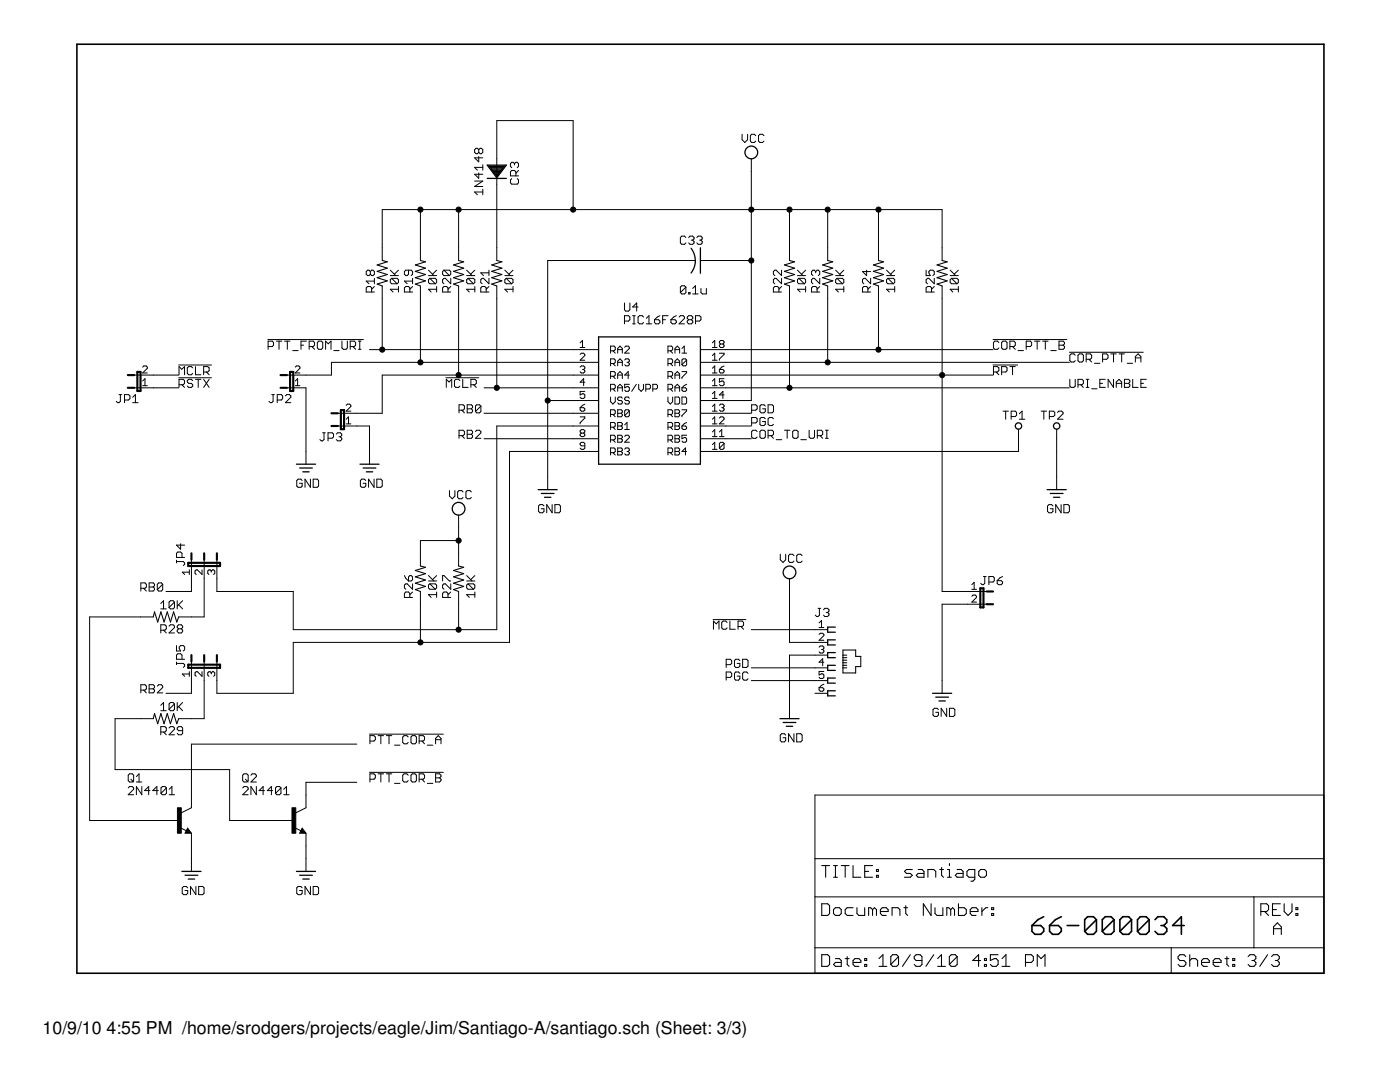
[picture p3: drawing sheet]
<svg xmlns="http://www.w3.org/2000/svg" width="279mm" height="216mm" viewBox="0 0 279 216" stroke-linecap="round" stroke-linejoin="round" font-family="sans-serif">
<defs><g id="words">
<g font-size="3.5">
<text x="8.5" y="206.4">10/9/10</text>
<text x="21.3" y="206.4">4:55 PM /home/srodgers/projects/eagle/Jim/Santiago-A/santiago.sch (Sheet: 3/3)</text>
</g>
</g></defs>
<g fill="#000" stroke="#000" stroke-width=".21">
<path d="M75.3 56.7l2-.7zM75.3 55.4l2-.6zM75.3 54.1l2-.6zM75.3 52.9l2-.7zM75.3 56.7l1 .4zM75.3 55.4l2 .6zM75.3 54.1l2 .7zM75.3 52.9l2 .6zM76.3 52l1 .2zM82.9 56.7l2-.7zM82.9 55.4l2-.6zM82.9 54.1l2-.6z"/>
<path d="M82.9 52.9l2-.7zM82.9 56.7l1 .4zM82.9 55.4l2 .6zM82.9 54.1l2 .7zM82.9 52.9l2 .6zM83.9 52l1 .2zM90.5 56.7l2-.7zM90.5 55.4l2-.6zM90.5 54.1l2-.6zM90.5 52.9l2-.7zM90.5 56.7l1 .4zM90.5 55.4l2 .6z"/>
<path d="M90.5 54.1l2 .7zM90.5 52.9l2 .6zM91.5 52l1 .2zM98.1 56.7l2.1-.7zM98.1 55.4l2.1-.6zM98.1 54.1l2.1-.6zM98.1 52.9l2.1-.7zM98.1 56.7l1 .4zM98.1 55.4l2.1 .6zM98.1 54.1l2.1 .7zM98.1 52.9l2.1 .6zM99.1 52l1.1 .2z"/>
<path d="M156.5 56.7l2.1-.7zM156.5 55.4l2.1-.6zM156.5 54.1l2.1-.6zM156.5 52.9l2.1-.7zM156.5 56.7l1.1 .4zM156.5 55.4l2.1 .6zM156.5 54.1l2.1 .7zM156.5 52.9l2.1 .6zM157.6 52l1 .2zM164.2 56.7l2-.7zM164.2 55.4l2-.6zM164.2 54.1l2-.6z"/>
<path d="M164.2 52.9l2-.7zM164.2 56.7l1 .4zM164.2 55.4l2 .6zM164.2 54.1l2 .7zM164.2 52.9l2 .6zM165.2 52l1 .2zM174.3 56.7l2-.7zM174.3 55.4l2-.6zM174.3 54.1l2-.6zM174.3 52.9l2-.7zM174.3 56.7l1 .4zM174.3 55.4l2 .6z"/>
<path d="M174.3 54.1l2 .7zM174.3 52.9l2 .6zM175.3 52l1 .2zM187 56.7l2-.7zM187 55.4l2-.6zM187 54.1l2-.6zM187 52.9l2-.7zM187 56.7l1 .4zM187 55.4l2 .6zM187 54.1l2 .7zM187 52.9l2 .6zM188 52l1 .2z"/>
<path d="M82.9 117.6l2-.6zM82.9 116.4l2-.7zM82.9 115.1l2-.6zM82.9 113.8l2-.6zM82.9 117.6l1 .4zM82.9 116.4l2 .6zM82.9 115.1l2 .6zM82.9 113.8l2 .7zM83.9 112.9l1 .3zM90.5 117.6l2-.6zM90.5 116.4l2-.7zM90.5 115.1l2-.6z"/>
<path d="M90.5 113.8l2-.6zM90.5 117.6l1 .4zM90.5 116.4l2 .6zM90.5 115.1l2 .6zM90.5 113.8l2 .7zM91.5 112.9l1 .3zM30.8 122.1l-.2 1zM30.8 122.1l.7 2zM32.1 122.1l-.6 2zM32.1 122.1l.6 2zM33.4 122.1l-.7 2zM33.4 122.1l.6 2z"/>
<path d="M34.6 122.1l-.6 2zM34.6 122.1l.7 2zM35.7 123.1l-.4 1zM168.2 134.3h2.6zM168.2 129.7v1zM168.2 130.7v.5zM168.2 131.2v.5zM168.2 131.7v.5zM168.2 132.2v.6zM168.2 132.8v.5zM168.2 133.3v1zM168.2 130.7h.8z"/>
<path d="M168.2 131.2h.8zM168.2 131.7h.8zM168.2 132.2h.8zM168.2 132.8h.8zM168.2 133.3h.8zM170.8 133v1.3zM170.8 133h1zM170.8 129.7v1.3zM168.2 129.7h2.6zM171.8 131v2zM170.8 131h1zM30.8 142.4l-.2 1z"/>
<path d="M30.8 142.4l.7 2zM32.1 142.4l-.6 2zM32.1 142.4l.6 2zM33.4 142.4l-.7 2zM33.4 142.4l.6 2zM34.6 142.4l-.6 2zM34.6 142.4l.7 2zM35.7 143.4l-.4 1zM164 172.7h1.6zM164.8 172.7v2.3zM166.3 175h.8zM166.3 172.7h.8z"/>
<path d="M166.7 172.7v2.3zM167.9 172.7h1.6zM168.7 172.7v2.3zM170.2 172.7v2.3zM170.2 175h1.6zM172.6 172.7v2.3zM172.6 175h1.5zM172.6 173.9h.8zM172.6 172.7h1.5zM174.9 173.5h.4zM174.9 173.5v.4zM174.9 174.7h.4z"/>
<path d="M174.9 174.7v.3zM175.3 173.5v.4zM174.9 173.9h.4zM175.3 174.7v.3zM174.9 175h.4zM180.5 175h1.2zM180.5 173.9l.4-.4zM180.5 173.9l.4 .4zM180.9 173.5h1.2zM181.7 175l.4-.3zM180.9 174.3h.8zM181.7 174.3l.4 .4z"/>
<path d="M182.9 174.7l.3-.4zM183.2 173.5h.8zM182.9 174.7l.3 .3zM183.2 174.3h1.2zM184 173.5l.4 .4zM184.4 173.9v1.1zM183.2 175h1.2zM185.2 173.5v1.5zM185.2 173.5h1.1zM186.3 173.5l.5 .4zM186.8 173.9v1.1zM187.5 173.5h.8z"/>
<path d="M187.9 173.1v1.6zM187.9 174.7l.4 .3zM189.1 173.5h.4zM189.1 175h.8zM189.5 173.5v1.5zM189.5 172.3v.4zM190.6 174.7l.4-.4zM191 173.5h.8zM190.6 174.7l.4 .3zM191 174.3h1.2zM191.8 173.5l.4 .4zM192.2 173.9v1.1z"/>
<path d="M191 175h1.2zM193 173.9v.8zM193 174.7l.4 .3zM193 173.9l.4-.4zM193.4 175h1.1zM193.8 175.8h.4zM194.5 175.4l-.3 .4zM194.5 173.5v1.9zM193.4 173.5h1.1zM195.3 173.9v.8zM195.3 174.7l.4 .3zM195.7 175h.8z"/>
<path d="M195.7 173.5l-.4 .4zM196.5 175l.4-.3zM195.7 173.5h.8zM196.9 173.9v.8zM196.5 173.5l.4 .4zM164 190.5v2.3zM164 192.8h1.2zM164 180.3v2.4zM164 182.7h1.2zM165.2 192.8l.4-.4zM164 190.5h1.2zM165.2 182.7l.4-.4z"/>
<path d="M164 180.3h1.2zM165.6 190.9v1.5zM165.2 190.5l.4 .4zM165.6 180.7v1.6zM165.2 180.3l.4 .4zM166.7 192l-.4 .4zM166.3 181.5v.8zM166.3 182.3l.4 .4zM166.7 191.3h.8zM166.3 192.4l.4 .4zM166.7 192h1.2zM166.7 182.7h.8z"/>
<path d="M166.3 181.5l.4-.4zM167.5 191.3l.4 .4zM167.5 182.7l.4-.4zM166.7 181.1h.8zM167.9 191.7v1.1zM166.7 192.8h1.2zM167.9 181.5v.8zM167.5 181.1l.4 .4zM168.7 191.3h.8zM168.7 181.5v.8zM168.7 182.3l.4 .4zM169.1 190.9v1.5z"/>
<path d="M169.1 192.4l.4 .4zM168.7 181.5l.4-.4zM169.1 182.7h1.1zM170.2 191.7v.7zM170.2 191.7l.4-.4zM169.1 181.1h1.1zM170.2 192.4l.4 .4zM170.6 191.3h.8zM171 181.1v1.2zM171 182.3l.4 .4zM170.6 192.8h.8zM171.4 191.3l.4 .4z"/>
<path d="M171.4 182.7h1.2zM171.8 191.7v.3zM170.2 192h1.6zM172.6 191.3h.4zM172.6 191.3v.4zM172.6 192.4h.4zM172.6 192.4v.4zM172.6 181.1v1.6zM173 191.3v.4zM172.6 191.7h.4zM173 192.4v.4zM172.6 192.8h.4z"/>
<path d="M173.4 181.1v1.6zM173.4 181.1h.4zM173.8 181.1l.3 .4zM174.1 181.5v1.2zM174.1 181.5l.4-.4zM174.5 181.1l.4 .4zM174.9 181.5v1.2zM175.4 191.3l.8-.8zM175.4 192.8h1.6zM175.7 181.5v.8zM175.7 181.5l.4-.4zM175.7 182.3l.4 .4z"/>
<path d="M176.1 181.1h.8zM176.2 190.5v2.3zM176.1 182.7h.8zM176.9 181.1l.3 .4zM177.2 181.5v.4zM175.7 181.9h1.5zM177.8 190.9v1.5zM177.8 190.9l.4-.4zM179.3 190.9l-1.5 1.5zM178 181.1v1.6zM178 181.1h1.2zM178.2 190.5h.7z"/>
<path d="M177.8 192.4l.4 .4zM178.9 190.5l.4 .4zM178.2 192.8h.7zM179.2 181.1l.4 .4zM179.3 190.9v1.5zM179.3 192.4l-.4 .4zM179.6 181.5v1.2zM181.7 190.5l-1.6 2.3zM180.4 181.1h.7zM180.8 180.7v1.6zM180.8 182.3l.3 .4zM182.5 192.4l.3 .4z"/>
<path d="M182.5 190.9v.4zM182.5 191.3l.3 .4zM182.8 192.8h.8zM182.5 190.9l.3-.4zM182.8 191.7h1.2zM183.6 192.8l.4-.4zM182.8 190.5h.8zM184 190.9v1.5zM183.6 190.5l.4 .4zM184.3 180.3v2.4zM184.3 180.3l1.5 2.4zM186.3 190.5l-1.5 2.3z"/>
<path d="M185.8 180.3v2.4zM186.6 181.1v1.2zM186.6 182.3l.4 .4zM187 182.7h1.2zM187.9 190.5l-.8 .8zM187.1 192.8h1.6zM187.9 190.5v2.3zM188.2 181.1v1.6zM189 181.1v1.6zM189 181.1h.3zM189.3 181.1l.4 .4zM189.5 190.9v1.5z"/>
<path d="M189.5 190.9l.3-.4zM191 190.9l-1.5 1.5zM189.7 181.5v1.2zM189.7 181.5l.4-.4zM189.8 190.5h.8zM189.5 192.4l.3 .4zM190.1 181.1l.4 .4zM190.5 181.5v1.2zM190.6 190.5l.4 .4zM189.8 192.8h.8zM191 190.9v1.5zM190.6 192.8l.4-.4z"/>
<path d="M191.3 180.3v2.4zM191.3 182.7h1.1zM192.4 182.7l.4-.4zM191.3 181.1h1.1zM192.8 181.5v.8zM192.4 181.1l.4 .4zM193.6 181.5v.8zM193.6 181.5l.4-.4zM193.6 182.3l.4 .4zM194 181.1h.8zM194.1 191.7h1.6zM194 182.7h.8z"/>
<path d="M194.8 181.1l.4 .4zM195.2 181.5v.4zM193.6 181.9h1.6zM195.3 190.5v2.3zM195.3 190.5l-1.2 1.2zM196 181.1v1.6zM196 181.9l.7-.8zM196.5 191.3h.4zM196.5 191.3v.4zM196.5 192.4h.4zM196.5 192.4v.4zM196.7 181.1h.4z"/>
<path d="M196.9 191.3v.4zM196.5 191.7h.4zM196.9 192.4v.4zM196.5 192.8h.4zM197.7 190.5v1.2zM197.7 191.7l.7-.4zM197.9 181.1h.4zM197.9 181.1v.4zM197.9 182.3h.4zM197.9 182.3v.4zM197.7 192.4l.3 .4zM198.3 181.1v.4z"/>
<path d="M197.9 181.5h.4zM198.3 182.3v.4zM197.9 182.7h.4zM198.4 191.3h.4zM198.8 191.3l.4 .4zM198 192.8h.8zM197.7 190.5h1.5zM199.2 191.7v.7zM199.2 192.4l-.4 .4zM200 191.3l.8-.8zM200 192.8h1.5zM200.8 190.5v2.3z"/>
<path d="M204.7 190.5v2.3zM204.7 190.5h1.1zM205.8 190.5l.4 .4zM204.7 192h1.1zM206.2 190.9v.8zM205.8 192l.4-.3zM207 190.5v2.3zM207 190.5l.8 .8zM207.8 191.3l.8-.8zM208.6 190.5v2.3zM235.1 190.9v.4zM235.1 191.3l.4 .4z"/>
<path d="M235.1 190.9l.4-.4zM235.5 191.7h.8zM235.1 192.4l.4 .4zM235.5 190.5h.8zM236.3 191.7l.4 .3zM235.5 192.8h.8zM236.3 190.5l.4 .4zM236.7 192v.4zM236.7 192.4l-.4 .4zM237.4 190.5v2.3zM237.4 191.7l.4-.4zM237.8 191.3h.8z"/>
<path d="M238.6 191.3l.4 .4zM239 191.7v1.1zM239.8 191.7v.7zM240.2 191.3l-.4 .4zM239.8 192.4l.4 .4zM240.2 191.3h.8zM240.2 192.8h.8zM241 191.3l.3 .4zM241.3 191.7v.3zM239.8 192h1.5zM242.1 191.7v.7zM242.1 191.7l.4-.4z"/>
<path d="M242.1 192.4l.4 .4zM242.5 191.3h.8zM242.5 192.8h.8zM243.3 191.3l.4 .4zM243.7 191.7v.3zM242.1 192h1.6zM244.5 191.3h.7zM244.9 190.9v1.5zM244.9 192.4l.3 .4zM246 191.3h.4zM246 191.3v.4zM246 192.4h.4z"/>
<path d="M246 192.4v.4zM246.4 191.3v.4zM246 191.7h.4zM246.4 192.4v.4zM246 192.8h.4zM249.1 190.9l.4-.4zM249.5 190.5h.7zM249.1 192.4l.4 .4zM250.2 190.5l.4 .4zM249.8 191.7h.4zM250.2 191.7l.4 .3zM249.5 192.8h.7z"/>
<path d="M250.6 190.9v.4zM250.6 191.3l-.4 .4zM250.6 192v.4zM250.6 192.4l-.4 .4zM253 190.5l-1.6 2.3zM251.6 180.3v2.4zM251.6 180.3h1.2zM252.4 181.9l.8 .8zM252.8 180.3l.4 .4zM251.6 181.9h1.2zM253.2 180.7v.8zM253.2 181.5l-.4 .4z"/>
<path d="M253.8 190.9l.3-.4zM254 180.3v2.4zM254 182.7h1.5zM254 181.5h.7zM254.1 190.5h.8zM253.8 192.4l.3 .4zM254.2 184.9v1.6zM254.9 184.1l-.7 .8zM254.2 185.3h1.5zM254.9 184.1l.8 .8zM254.9 190.5l.4 .4zM254.5 191.7h.4z"/>
<path d="M254.9 191.7l.4 .3zM254.1 192.8h.8zM255.3 190.9v.4zM255.3 191.3l-.4 .4zM255.3 192v.4zM255.3 192.4l-.4 .4zM254 180.3h1.5zM255.7 184.9v1.6zM256.3 180.3v1.6zM256.3 181.9l.8 .8zM257.1 182.7l.7-.8zM257.8 180.3v1.6z"/>
<path d="M258.6 181.1h.4zM258.6 181.1v.4zM258.6 182.3h.4zM258.6 182.3v.4zM259 181.1v.4zM258.6 181.5h.4zM259 182.3v.4zM258.6 182.7h.4z"/>
</g>
<g fill="#000" stroke="#000" stroke-width=".32">
<path d="M15.3 8.8v185.4zM15.3 8.8h248.9zM15.3 194.2h248.9zM205.9 184.7v1.1zM205.9 185.8l.6 .6zM206.5 186.4h1.2zM205.9 184.7l1.2-1.2zM207.7 186.4l.6-.6zM205.9 184.7h1.8zM207.1 183.5l1.2-.6zM208.3 185.3v.5zM207.7 184.7l.6 .6z"/>
<path d="M209.5 184.7v1.1zM209.5 185.8l.6 .6zM210.1 186.4h1.1zM210.6 183.5l-1.1 1.2zM211.2 186.4l.6-.6zM209.5 184.7h1.7zM210.6 183.5l1.2-.6zM211.8 185.3v.5zM211.2 184.7l.6 .6zM213 184.7h2.3zM216.5 183.5v2.3zM216.5 183.5l.6-.6z"/>
<path d="M216.5 185.8l2.3-2.3zM217.1 182.9h1.1zM216.5 185.8l.6 .6zM218.2 182.9l.6 .6zM217.1 186.4h1.1zM218.8 183.5v2.3zM218.8 185.8l-.6 .6zM220 183.5v2.3zM220 183.5l.6-.6zM220 185.8l2.3-2.3zM220.6 182.9h1.1zM220 185.8l.6 .6z"/>
<path d="M221.7 182.9l.6 .6zM220.6 186.4h1.1zM222.3 183.5v2.3zM222.3 185.8l-.6 .6zM223.5 183.5v2.3zM223.5 183.5l.6-.6zM223.5 185.8l2.3-2.3zM224.1 182.9h1.2zM223.5 185.8l.6 .6zM225.3 182.9l.5 .6zM224.1 186.4h1.2zM225.8 183.5v2.3z"/>
<path d="M225.8 185.8l-.5 .6zM227 183.5v2.3zM227.6 182.9l-.6 .6zM227 185.8l2.3-2.3zM227.6 182.9h1.1zM227 185.8l.6 .6zM228.7 182.9l.6 .6zM227.6 186.4h1.1zM229.3 183.5v2.3zM229.3 185.8l-.6 .6zM230.5 183.5l.6-.6zM231.1 182.9h1.2z"/>
<path d="M230.5 185.8l.6 .6zM232.3 182.9l.6 .6zM231.7 184.7h.6zM232.3 184.7l.6 .6zM231.1 186.4h1.2zM232.9 183.5v.6zM232.9 184.1l-.6 .6zM232.9 185.3v.5zM232.9 185.8l-.6 .6zM234 184.7h2.3zM235.8 182.9v3.5zM235.8 182.9l-1.8 1.8z"/>
<path d="M264.2 8.8v185.4z"/>
</g>
<g fill="#000" stroke="#000" stroke-width=".2">
<path d="M94.7 38.3h1.6zM94.7 37.2l1.6-1.1zM94.7 34.8l.8 .8zM94.7 33.4h1.6zM94.7 31.5l.8 .8zM94.7 29.9v.5zM94.7 29.9l.3-.3zM94.7 30.4l.3 .3zM95 29.6h.3zM94.7 38.3l.6 .6zM94.7 33.4l.6 .6zM95.3 29.6l.2 .3z"/>
<path d="M95 30.7h.3zM95.5 34.5v1.1zM95.5 31.2v1.1zM95.5 29.9l.3-.3zM95.5 30.4l-.2 .3zM95.5 29.9v.5zM95.8 29.6h.3zM95.5 30.4l.3 .3zM96.1 29.6l.2 .3zM95.8 30.7h.3zM96.3 37.8v1.1zM94.7 37.2h1.6z"/>
<path d="M94.7 36.1h1.6zM94.7 34.8h1.6zM96.3 32.9v1.1zM94.7 31.5h1.6zM96.3 29.9v.5zM96.3 30.4l-.2 .3zM99.1 31.7v2.5zM99.1 34.2v2.5zM99.1 24.1v7.6zM99.1 24.1h15.3zM101.9 35.9v.6zM101.9 36.5l.2 .2z"/>
<path d="M101.9 34.3v.8zM102.1 34l-.2 .3zM101.9 32.7v.5zM102.1 32.4l-.2 .3zM102.1 35.6l-.2 .3zM102.1 36.7h1.1zM102.1 34h.6zM101.9 33.2l.2 .3zM102.1 32.4h.3zM102.4 32.4l.3 .3zM102.7 34l.3 .3zM102.7 32.7v.2z"/>
<path d="M103 32.4l-.3 .3zM103 34.3v.8zM103.5 34l-.5 .6zM103 32.4h.2zM103.5 36.5l-.3 .2zM103.2 32.4l.3 .3zM103.5 35.9v.6zM103.2 35.6l.3 .3zM101.9 35.1h1.6zM103.5 32.7v.5zM103.5 33.2l-.3 .3zM114.4 24.1v17.7z"/>
<path d="M148.1 26.8v1.1zM148.1 27.9l.6 .5zM149.2 27.9l-.5 .5zM149.2 26.8v1.1zM149.8 27.1v1.1zM149.8 28.2l.2 .2zM149.9 31.7v2.5zM150 26.8l-.2 .3zM150 28.4h.6zM150 26.8h.6zM150.6 28.4l.2-.2zM150.6 26.8l.2 .3z"/>
<path d="M151.4 27.1v1.1zM151.4 28.2l.3 .2zM151.4 27.1l.3-.3zM151.7 28.4h.5zM151.7 26.8h.5zM152.2 28.4l.3-.2zM152.2 26.8l.3 .3zM73.1 57.4v.9zM73.1 57.4l.3-.2zM73.1 56.1h1.6zM73.1 54.2v.5zM73.4 53.9l-.3 .3z"/>
<path d="M73.4 57.2h.5zM73.1 54.7l.3 .3zM73.4 53.9h.2zM73.1 56.1l.5 .5zM73.6 53.9l.3 .3zM73.4 55h.2zM73.9 57.2l.3 .2zM74.2 53.9l-.3 .3zM73.9 54.7l-.3 .3zM73.9 54.2v.5zM74.2 57.4v.9zM74.2 57.7l.5-.5z"/>
<path d="M74.2 53.9h.2zM73.9 54.7l.3 .3zM74.4 53.9l.3 .3zM74.2 55h.2zM73.1 58.3h1.6zM74.7 55.5v1.1zM74.7 54.2v.5zM74.7 54.7l-.3 .3zM76.3 49.4v2.6zM76.3 57.1v2.5zM76.3 41.8v7.6zM77.9 57.7h1.6z"/>
<path d="M77.9 55.8v.6zM77.9 55.8l.3-.3zM77.9 55h1.6zM77.9 56.4l.3 .2zM78.2 55.5h1zM77.9 57.7l.5 .6zM78.7 54.7l.8-.8zM77.9 53.9l1.1 1.1zM78.2 56.6h1zM79.2 55.5l.3 .3zM78.2 55.5l1 1.1zM79.5 57.2v1.1z"/>
<path d="M79.5 55.8v.6zM79.2 56.6l.3-.2zM80.7 57.4v.9zM80.7 57.4l.3-.2zM80.7 56.1h1.6zM80.7 54.2v.5zM80.7 54.7l.3 .3zM81 57.2h.5zM81 53.9l-.3 .3zM81 55h.3zM80.7 56.1l.6 .5zM81.3 55l.2-.3z"/>
<path d="M81.5 57.2l.3 .2zM81.5 53.9v.8zM81.8 57.4v.9zM81.8 57.7l.5-.5zM82.1 55l.2-.3zM81 53.9h1.1zM80.7 58.3h1.6zM82.3 55.5v1.1zM82.3 54.2v.5zM82.1 53.9l.2 .3zM83.9 49.4v2.6zM83.9 57.1v2.5z"/>
<path d="M83.9 41.8v7.6zM83.9 41.8h7.6zM76.3 41.8h7.6zM85.5 57.7h1.6zM85.5 55.8v.6zM85.5 55.8l.3-.3zM85.5 55h1.6zM85.5 56.4l.3 .2zM85.8 55.5h1.1zM85.5 57.7l.5 .6zM86.3 54.7l.8-.8zM85.5 53.9l1.1 1.1z"/>
<path d="M85.8 56.6h1.1zM86.9 55.5l.2 .3zM85.8 55.5l1.1 1.1zM87.1 57.2v1.1zM87.1 55.8v.6zM86.9 56.6l.2-.2zM88.3 57.4v.9zM88.3 57.4l.3-.2zM88.3 55.8v.6zM88.3 56.4l.3 .2zM88.3 54.2v.5zM88.3 54.2l.3-.3z"/>
<path d="M88.6 57.2h.5zM88.6 55.5l-.3 .3zM88.3 54.7l.3 .3zM88.6 53.9h1.1zM88.6 55.5h.3zM89.1 57.2l.3 .2zM89.4 57.4v.9zM89.4 57.7l.6-.5zM88.6 55h1.1zM89.7 53.9l.3 .3zM88.6 53.9l1.1 1.1zM88.3 58.3h1.7z"/>
<path d="M90 55.5v1.1zM88.9 55.5l1.1 1.1zM90 54.2v.5zM90 54.7l-.3 .3zM91.5 49.4v2.6zM91.5 57.1v2.5zM91.5 41.8h22.9zM91.5 41.8v7.6zM93.1 57.7h1.7zM93.1 55.8v.6zM93.1 55.8l.3-.3zM93.1 55h1.7z"/>
<path d="M93.1 56.4l.3 .2zM93.4 55.5h1.1zM93.1 57.7l.6 .6zM93.9 54.7l.9-.8zM93.1 53.9l1.1 1.1zM93.4 56.6h1.1zM94.5 55.5l.3 .3zM93.4 55.5l1.1 1.1zM94.8 57.2v1.1zM94.8 55.8v.6zM94.5 56.6l.3-.2zM95.9 57.4v.9z"/>
<path d="M95.9 57.4l.3-.2zM95.9 55.8v.6zM95.9 56.4l.3 .2zM95.9 54.4h1.7zM96.2 57.2h.6zM96.2 55.5l-.3 .3zM96.2 55.5h.3zM95.9 54.4l.6 .6zM96.8 57.2l.2 .2zM97 57.4v.9zM97 57.7l.6-.5zM95.9 58.3h1.7z"/>
<path d="M97.6 55.5v1.1zM96.5 55.5l1.1 1.1zM97.6 53.9v1.1zM99.1 49.4v2.6zM99.1 57.1v2.5zM99.1 36.7v12.7zM100.8 57.7h1.6zM100.8 55.8v.6zM100.8 55.8l.2-.3zM100.8 55h1.6zM100.8 56.4l.2 .2zM101 55.5h1.1z"/>
<path d="M100.8 57.7l.5 .6zM101.6 54.7l.8-.8zM100.8 53.9l1 1.1zM101 56.6h1.1zM102.1 55.5l.3 .3zM101 55.5l1.1 1.1zM102.4 57.2v1.1zM102.4 55.8v.6zM102.1 56.6l.3-.2zM109.3 52v27.9zM114.4 41.8h35.5zM134.7 52h2.5z"/>
<path d="M109.3 52h25.4zM135.8 57.3v1.1zM135.8 57.3l.3-.3zM135.8 58.4l1.1-1.1zM135.8 47.4v1.1zM135.8 48.5l.3 .2zM136.1 57h.5zM135.8 58.4l.3 .3zM135.8 47.4l.3-.3zM136.1 48.7h.5zM136.6 57l.3 .3zM136.1 58.7h.5z"/>
<path d="M136.1 47.1h.5zM136.6 48.7l.3-.2zM136.9 57.3v1.1zM136.9 58.4l-.3 .3zM136.6 47.1l.3 .3zM137.4 58.4v.3zM137.4 58.4h.3zM137.4 47.4l.3-.3zM137.7 58.4v.3zM137.4 58.7h.3zM137.7 47.1h.5zM137.4 48.5l.3 .2z"/>
<path d="M138.2 57.6l.6-.6zM138.2 58.7h1.1zM138.2 47.1l.3 .3zM138 47.9h.2zM138.2 47.9l.3 .3zM137.7 48.7h.5zM138.5 47.4v.3zM138.2 47.9l.3-.2zM138.5 48.2v.3zM138.5 48.5l-.3 .2zM137.2 52h1.6zM138.8 57v1.7z"/>
<path d="M139.1 47.4l.2-.3zM139.3 47.1h.6zM139.1 48.5l.2 .2zM139.9 57.6v.8zM139.9 58.4l.3 .3zM139.9 47.1l.2 .3zM139.6 47.9h.3zM139.9 47.9l.2 .3zM139.3 48.7h.6zM140.1 47.4v.3zM140.1 47.7l-.2 .2zM140.1 48.2v.3z"/>
<path d="M140.1 48.5l-.2 .2zM140.2 58.7h.8zM141 57.6v1.1zM139.8 52h2.5zM142.3 52h7.6zM149.9 41.8v10.2zM149.9 34.2v7.6zM149.9 41.8h7.7zM154.3 57.4v.9zM154.6 57.2l-.3 .2zM154.3 55.8v.6zM154.3 56.4l.3 .2z"/>
<path d="M154.3 54.2v.5zM154.3 54.7l.3 .3zM154.6 57.2h.6zM154.6 55.5l-.3 .3zM154.6 53.9l-.3 .3zM154.6 55.5h.3zM154.6 53.9h.3zM155.2 57.2l.2 .2zM155.4 57.4v.9zM156 57.2l-.6 .5zM154.3 58.3h1.7zM156 55.5v1.1z"/>
<path d="M154.9 55.5l1.1 1.1zM156 53.9v1.1zM154.9 53.9l1.1 1.1zM157.6 49.4v2.6zM157.6 57.1v2.5zM157.6 41.8h7.6zM157.6 41.8v7.6zM159.1 57.7h1.7zM159.1 55.8v.6zM159.1 55.8l.3-.3zM159.1 55h1.7zM159.1 56.4l.3 .2z"/>
<path d="M159.4 55.5h1.1zM159.1 57.7l.6 .6zM160 54.7l.8-.8zM159.1 53.9l1.1 1.1zM159.4 56.6h1.1zM160.5 55.5l.3 .3zM159.4 55.5l1.1 1.1zM160.8 57.2v1.1zM160.8 55.8v.6zM160.5 56.6l.3-.2zM162 57.4v.9zM162.2 57.2l-.2 .2z"/>
<path d="M162 55.8v.6zM162 56.4l.2 .2zM162 54.2v.5zM162 54.2l.2-.3zM162.2 57.2h.6zM162.2 55.5l-.2 .3zM162 54.7l.2 .3zM162.2 53.9h.3zM162.2 55.5h.3zM162.5 53.9l.3 .3zM162.8 57.2l.3 .2zM162.8 54.2v.2z"/>
<path d="M162.8 54.2l.3-.3zM163.1 57.4v.9zM163.6 57.2l-.5 .5zM163.1 53.9h.2zM163.3 53.9l.3 .3zM162 58.3h1.6zM163.6 55.5v1.1zM162.5 55.5l1.1 1.1zM163.6 54.2v.5zM163.6 54.7l-.3 .3zM165.2 49.4v2.6zM165.2 57.1v2.5z"/>
<path d="M165.2 41.8v7.6zM165.2 41.8h10.1zM166.8 57.7h1.6zM166.8 55.8v.6zM166.8 55.8l.2-.3zM166.8 55h1.6zM166.8 56.4l.2 .2zM167 55.5h1.1zM166.8 57.7l.5 .6zM167.6 54.7l.8-.8zM166.8 53.9l1 1.1zM167 56.6h1.1z"/>
<path d="M168.1 55.5l.3 .3zM167 55.5l1.1 1.1zM168.4 57.2v1.1zM168.4 55.8v.6zM168.1 56.6l.3-.2zM172.1 57.4v.9zM172.1 57.4l.3-.2zM172.1 55.8v.6zM172.1 56.4l.3 .2zM172.1 54.2l.8 .8zM172.4 57.2h.5zM172.1 55.8l.3-.3z"/>
<path d="M172.4 55.5h.3zM172.9 57.2l.3 .2zM172.9 53.9v1.1zM173.2 57.4v.9zM173.2 57.7l.6-.5zM172.1 58.3h1.7zM173.8 55.5v1.1zM172.7 55.5l1.1 1.1zM172.1 54.2h1.7zM175.3 49.4v2.6zM175.3 57.1v2.5zM175.3 41.8v7.6z"/>
<path d="M175.3 41.8h12.7zM176.9 57.7h1.7zM176.9 55.8v.6zM176.9 55.8l.3-.3zM176.9 55h1.7zM176.9 56.4l.3 .2zM177.2 55.5h1.1zM176.9 57.7l.6 .6zM177.7 54.7l.9-.8zM176.9 53.9l1.1 1.1zM177.2 56.6h1.1zM178.3 55.5l.3 .3z"/>
<path d="M177.2 55.5l1.1 1.1zM178.6 57.2v1.1zM178.6 55.8v.6zM178.3 56.6l.3-.2zM184.8 57.4v.9zM185.1 57.2l-.3 .2zM184.8 55.8v.6zM184.8 56.4l.3 .2zM184.8 53.9v1.1zM184.8 55h.8zM185.1 57.2h.5zM185.1 55.5l-.3 .3z"/>
<path d="M185.1 55.5h.3zM185.4 54.2v.2zM185.4 54.2l.2-.3zM185.6 57.2l.3 .2zM185.4 54.4l.2 .6zM185.6 53.9h.6zM185.9 57.4v.9zM185.9 57.7l.6-.5zM186.2 53.9l.3 .3zM184.8 58.3h1.7zM186.5 55.5v1.1zM185.4 55.5l1.1 1.1z"/>
<path d="M186.5 54.2v.5zM186.2 55l.3-.3zM188 49.4v2.6zM188 57.1v2.5zM188 41.8v7.6zM188 59.6v15.2zM189.6 57.7h1.7zM189.6 55.8v.6zM189.6 55.8l.3-.3zM189.6 55h1.7zM189.6 56.4l.3 .2zM189.9 55.5h1.1z"/>
<path d="M189.6 57.7l.6 .6zM190.4 54.7l.9-.8zM189.6 53.9l1.1 1.1zM189.9 56.6h1.1zM191 55.5l.3 .3zM189.9 55.5l1.1 1.1zM191.3 57.2v1.1zM191.3 55.8v.6zM191 56.6l.3-.2zM23.7 78.7h.6zM24.8 78.7h.9zM25.7 78.7l.2 .3z"/>
<path d="M24.8 79.8h.9zM25.9 79v.5zM25.9 79.5l-.2 .3zM26.5 79.3l.5-.6zM27 78.7v1.6zM26.8 77.4h1.2zM26.8 74.8h1.2zM28.5 76l.4-.4zM28.5 77h.9zM28.5 74.4l.9-.9zM28.7 73l-.2 .3zM28.9 75.6v1.4z"/>
<path d="M28.7 73h.5zM28.5 74.4h.9zM29.4 73.3v.2zM29.2 73l.2 .3zM28 77.4h2.6zM28 74.8h2.6zM30.6 74.8h5.1zM30.6 77.4h5.1zM35.7 72.8h6.5zM35.7 75.4h6.5zM35.7 73.2v1.6zM35.7 73.2l.6 .5z"/>
<path d="M35.7 75.7v1.6zM35.7 75.7h.9zM36.3 73.7l.5-.5zM36.3 76.8l.5 .5zM36.6 75.7l.2 .2zM35.7 76.8h.9zM36.8 73.2v1.6zM36.8 75.9v.6zM36.8 76.5l-.2 .3zM37.4 73.4v1.1zM37.4 74.5l.3 .3zM37.4 75.9v.3z"/>
<path d="M37.4 76.2l.3 .3zM37.4 73.4l.3-.2zM37.7 74.8h.5zM37.4 75.9l.3-.2zM37.7 76.5h.5zM37.4 77l.3 .3zM37.7 73.2h.5zM38.2 74.8l.3-.3zM37.7 75.7h.5zM38.2 76.5l.3 .3zM37.7 77.3h.5zM38.2 73.2l.3 .2z"/>
<path d="M38.2 75.7l.3 .2zM38.5 76.8v.2zM38.2 77.3l.3-.3zM39 73.2v1.6zM39 74.8h1.1zM39 75.7h1.1zM39.6 75.7v1.6zM40.6 73.2v1.6zM40.6 73.2h.9zM40.6 75.7l1.1 1.6zM41.2 74.2l.5 .6zM41.5 73.2l.2 .2z"/>
<path d="M40.6 74.2h.9zM41.7 73.4v.6zM41.5 74.2l.2-.2zM41.7 75.7l-1.1 1.6zM53.4 67.8h19.1zM53.5 68.1v1.6zM53.5 68.1h.8zM54.2 78.7h.6zM54.3 68.1l.3 .2zM53.5 69.2h.8zM54.6 68.3v.6zM54.6 68.9l-.3 .3z"/>
<path d="M55.2 68.1h1zM55.3 78.7h.8zM55.7 68.1v1.6zM56.1 78.7l.3 .3zM55.3 79.8h.8zM56.4 79v.5zM56.4 79.5l-.3 .3zM56.8 68.1h1.1zM57 79l.2-.3zM57.3 68.1v1.6zM57.2 78.7h.6zM58 79v.3z"/>
<path d="M57.8 78.7l.2 .3zM58.4 70h1.1zM57.3 77.4h1.2zM57.3 74.8h1.2zM58.9 76l.5-.4zM58.9 77h1zM58.9 74.4l1-.9zM59.2 73l-.3 .3zM59.4 75.6v1.4zM59.2 73h.4zM58.9 74.4h1zM59.9 73.3v.2z"/>
<path d="M59.6 73l.3 .3zM60.1 68.1v1.6zM60.1 68.1h1zM60.1 68.9h.5zM58.5 77.4h2.6zM58.5 74.8h2.6zM61.1 77.4v12.7zM61.7 68.1v1.6zM61.7 68.1h.8zM62.2 69.2l.6 .5zM62.5 68.1l.3 .2zM61.7 69.2h.8z"/>
<path d="M62.8 68.3v.6zM62.8 68.9l-.3 .3zM63.3 68.3v1.1zM63.3 69.4l.3 .3zM63.6 68.1l-.3 .2zM63.6 69.7h.6zM63.6 68.1h.6zM64.4 69.4l-.2 .3zM64.4 68.3v1.1zM64.2 68.1l.2 .2zM65 68.1v1.6zM65 68.1l.5 .5z"/>
<path d="M65.5 68.6l.6-.5zM66.1 68.1v1.6zM66.1 72.3v2.5zM61.1 74.8h5zM66.6 70h1.1zM68.2 68.1v1.3zM68.2 69.4l.3 .3zM68.5 69.7h.6zM69.3 69.4l-.2 .3zM69.3 68.1v1.3zM69.9 68.1v1.6zM69.9 68.1h.8z"/>
<path d="M70.4 69.2l.6 .5zM70.7 68.1l.3 .2zM69.9 69.2h.8zM71 68.3v.6zM71 68.9l-.3 .3zM71.5 69.7h.6zM71.5 68.1h.6zM71.8 68.1v1.6zM76.3 74.8v7.7zM76.3 59.6v10.2zM73.7 69.8h2.6zM83.9 59.6v12.7z"/>
<path d="M66.1 72.3h17.8zM89 75.4h6.5zM89.1 75.7v1.6zM89.1 75.7l.5 .5zM89.6 76.2l.5-.5zM90.1 75.7v1.6zM90.7 75.9v1.1zM90.7 77l.3 .3zM90.7 75.9l.3-.2zM91 77.3h.5zM91 75.7h.5zM91.5 77.3l.3-.3z"/>
<path d="M91.5 59.6v15.2zM76.3 74.8h15.2zM91.5 75.7l.3 .2zM92.3 75.7v1.6zM92.3 77.3h1.1zM94 75.7v1.6zM94 75.7h.8zM94.5 76.8l.6 .5zM94.8 75.7l.3 .2zM94 76.8h.8zM95.1 75.9v.6zM94.8 76.8l.3-.3z"/>
<path d="M99.1 59.6v17.8zM96.6 77.4h2.5zM109.3 79.9v15.3zM114.4 69.8h5.1zM114.4 72.3h5.1zM114.4 74.8h5.1zM114.4 77.4h5.1zM114.4 79.9h5.1zM109.3 79.9h5.1zM99.1 77.4h15.3zM91.5 74.8h22.9zM83.9 72.3h30.5z"/>
<path d="M76.3 69.8h38.1zM115.8 68.4l.4-.5zM115.8 69.3h.9zM115.8 71.9l.9-1zM115.8 73.3l.2-.3zM115.8 76.3h.9zM115.8 78.1v.7zM115.8 78.8l.4-.2zM115.8 70.7l.2-.2zM116 73h.5zM115.8 74.2l.2 .2zM115.8 79.3l.2 .2z"/>
<path d="M116.2 67.9v1.4zM116.2 78.6h.3zM116 70.5h.5zM116.5 73l.2 .3zM116.2 73.7h.3zM116.5 73.7l.2 .3zM116 74.4h.5zM116.5 75.6v1.4zM116.5 75.6l-.7 .7zM116.5 78.6l.2 .2zM116 79.5h.5zM115.8 71.9h.9z"/>
<path d="M116.7 70.7v.2zM116.5 70.5l.2 .2zM116.7 73.3v.2zM116.7 73.5l-.2 .2zM116.7 74v.2zM116.5 74.4l.2-.2zM115.8 78.1h.9zM116.7 78.8v.5zM116.7 79.3l-.2 .2zM121.9 69.1v1.4zM121.9 69.1h.7zM121.9 71.6v1.4z"/>
<path d="M121.9 71.6h.7zM121.9 74.1v1.4zM121.9 74.1h.7zM121.9 76.7v1.4zM121.9 76.7h.7zM121.9 79.2v1zM122.3 70l.5 .5zM122.3 72.5l.5 .5zM122.3 75.1l.5 .4zM122.3 77.6l.5 .5zM122.6 69.1l.2 .2zM121.9 70h.7z"/>
<path d="M122.6 71.6l.2 .2zM121.9 72.5h.7zM122.6 74.1l.2 .3zM121.9 75.1h.7zM122.6 76.7l.2 .2zM121.9 77.6h.7zM122.8 69.3v.5zM122.8 69.8l-.2 .2zM122.8 71.8v.5zM122.8 72.3l-.2 .2zM122.8 74.4v.4zM122.6 75.1l.2-.3z"/>
<path d="M122.8 76.9v.5zM122.8 77.4l-.2 .2zM123.3 69.5v1zM123.3 69.5l.4-.4zM123.3 69.8h.9zM123.3 72.1v.9zM123.3 72.1l.4-.5zM123.3 72.3h.9zM123.3 74.6v.9zM123.3 74.6l.4-.5zM123.3 74.8h.9zM123.3 77.2v.9z"/>
<path d="M123.3 77.2l.4-.5zM123.3 77.4h.9zM123.3 79.5v.2zM123.3 79.7l.2 .2zM123.5 79.2l-.2 .3zM123.5 79.9h.5zM123.7 69.1l.5 .4zM123.7 71.6l.5 .5zM123.7 74.1l.5 .5zM123.7 76.7l.5 .5zM123.5 79.2h.5zM124 79.9l.2 .3z"/>
<path d="M124.2 69.5v1zM124.2 72.1v.9zM124.2 74.6v.9zM124.2 77.2v.9zM124 79.2l.2 .3zM124.6 63v1.6zM124.6 63h.8zM124.6 60.5v1.3zM124.6 61.8l.3 .3zM124.7 70.5l.9-1zM124.7 71.8l.2-.2zM124.7 74.8h.9z"/>
<path d="M124.7 76.7v.7zM124.7 77.4l.4-.2zM124.7 79.5v.2zM124.7 79.7l.2 .2zM124.9 62.1h.5zM124.9 69.1l-.2 .2zM124.9 71.6h.5zM124.7 72.8l.2 .2zM124.7 77.8l.2 .3zM124.9 79.2l-.2 .3zM124.9 79.9h.5zM125.1 77.2h.3z"/>
<path d="M124.9 69.1h.5zM125.4 71.6l.2 .2zM125.1 72.3h.3zM125.4 72.3l.2 .2zM124.9 73h.5zM125.4 74.1v1.4zM125.4 74.1l-.7 .7zM125.4 77.2l.2 .2zM124.9 78.1h.5zM124.9 79.2h.5zM125.4 79.9l.2 .3zM125.4 63l.3 .3z"/>
<path d="M124.6 64.1h.8zM125.4 62.1l.3-.3zM124.7 70.5h.9zM125.6 69.3v.2zM125.4 69.1l.2 .2zM125.6 71.8v.3zM125.6 72.1l-.2 .2zM125.6 72.5v.3zM125.6 72.8l-.2 .2zM124.7 76.7h.9zM125.6 77.4v.4zM125.4 78.1l.2-.3z"/>
<path d="M125.4 79.2l.2 .3zM125.7 63.3v.5zM125.7 63.8l-.3 .3zM125.7 60.5v1.3zM127 76.7l-.9 1.4zM126.3 64.6h.5zM126.3 63h.5zM126.3 61.3h1zM126.5 63v1.6zM127.1 60.5v1.6zM127.1 60.5l-.8 .8zM127.3 63.3v1z"/>
<path d="M127.3 64.3l.3 .3zM127.5 76.7v.9zM127.5 77.6l.5 .5zM127.6 63l-.3 .3zM127.6 64.6h.6zM128 78.1l.4-.5zM127.6 63h.6zM128.2 64.6l.2-.3zM128.4 76.7v.9zM128.2 63l.2 .3zM128.9 76.7v1.4zM128.9 76.7h.7z"/>
<path d="M129 63.5l.5-.5zM129 64.6h1.1zM129.5 63v1.6zM129.6 76.7l.2 .2zM128.9 77.6h.7zM129.8 76.9v.5zM129.8 77.4l-.2 .2zM130.3 76.7v1.4zM130.3 76.7h.7zM130.6 63.8v.5zM130.6 64.3l.3 .3zM130.9 64.6h.5z"/>
<path d="M131 76.7l.2 .2zM130.3 77.6h.7zM130.6 63.8l.6-.5zM131.2 76.9v.5zM131.2 77.4l-.2 .2zM131.7 64.3l-.3 .3zM130.6 63.8h.8zM131.2 63.3l.5-.3zM131.7 64.1v.2zM131.4 63.8l.3 .3zM132.2 63v1.6zM132.2 63h1.1z"/>
<path d="M132.2 63.8h.6zM133.3 79.2v1zM133.3 76.7v1.4zM133.3 76.7h.7zM133.3 74.1v1.4zM133.3 74.1h.7zM133.3 71.6v1.4zM133.3 71.6h.7zM133.3 69.1v1.4zM133.3 69.1h.7zM133.8 77.6l.4 .5zM133.8 75.1l.4 .4z"/>
<path d="M133.8 72.5l.4 .5zM133.8 70l.4 .5zM133.9 63.8v.5zM133.9 64.3l.3 .3zM134 76.7l.2 .2zM133.3 77.6h.7zM134 74.1l.2 .3zM133.3 75.1h.7zM134 71.6l.2 .2zM133.3 72.5h.7zM134 69.1l.2 .2zM133.3 70h.7z"/>
<path d="M134.2 64.6h.5zM134.2 76.9v.5zM134.2 77.4l-.2 .2zM134.2 74.4v.4zM134.2 74.8l-.2 .3zM134.2 71.8v.5zM134.2 72.3l-.2 .2zM134.2 69.3v.5zM134.2 69.8l-.2 .2zM134.4 63.3l-.5 .5zM134.7 64.6l.3-.3zM133.9 63.8h.8z"/>
<path d="M134.7 79.2v1.4zM134.7 77.2v.9zM134.7 77.2l.5-.5zM134.7 77.4h.9zM134.7 74.6v.9zM134.7 74.6l.5-.5zM134.7 74.8h.9zM134.7 72.1v.9zM134.7 72.1l.5-.5zM134.7 72.3h.9zM134.7 69.5v1zM134.7 69.5l.5-.4z"/>
<path d="M134.7 69.8h.9zM134.4 63.3l.6-.3zM135 64.1v.2zM134.7 63.8l.3 .3zM135.2 76.7l.4 .5zM135.2 74.1l.4 .5zM135.2 71.6l.4 .5zM135.2 69.1l.4 .4zM134.7 79.2h.7zM136.6 63.5l-1.1 1.1zM135.4 79.2l.2 .3zM135.6 77.2v.9z"/>
<path d="M135.6 74.6v.9zM135.6 72.1v.9zM135.6 69.5v1zM135.8 63l-.3 .3zM136.1 79.2v1.4zM136.1 77.4v.4zM136.1 77.8l.2 .3zM136.1 74.1h.9zM136.1 75.3v.2zM136.1 71.8v1zM136.1 71.8l.2-.2zM136.1 72.8l.9-1z"/>
<path d="M136.1 69.5l.5-.4zM136.1 70.5h.9zM135.8 63h.5zM136.3 78.1h.5zM136.3 71.6h.5zM136.1 72.8l.2 .2zM136.6 76.9l-.5 .5zM136.6 69.1v1.4zM135.5 64.6h1.1zM136.6 63.3v.2zM136.3 63l.3 .3zM136.1 79.2h.7z"/>
<path d="M137 77.8l-.2 .3zM136.1 77.4h.7zM136.8 71.6l.2 .2zM136.3 73h.5zM136.8 79.2l.2 .3zM136.6 76.9l.4-.2zM137 77.6v.2zM136.8 77.4l.2 .2zM137 74.1v.3zM137 74.4l-.9 .9zM137 71.8v1zM137 72.8l-.2 .2z"/>
<path d="M137.2 63.3l.2-.3zM137.2 64.1v.2zM137.2 64.1l.2-.3zM137.2 63.3v.2zM137.4 63h.6zM137.2 64.3l.2 .3zM137.2 63.5l.2 .3zM137.4 63.8h.6zM138 63l.3 .3zM138 63.8l.3 .3zM137.4 64.6h.6zM138.3 63.3v.2z"/>
<path d="M138 63.8l.3-.3zM138.3 64.1v.2zM138.3 64.3l-.3 .3zM138.8 63v1.6zM138.8 63h.8zM139.6 63l.3 .3zM138.8 64.1h.8zM139.9 63.3v.5zM139.9 63.8l-.3 .3zM142.2 78.6l.4-.5zM142.2 79.5h.9zM142.2 76l.4-.4z"/>
<path d="M142.2 77h.9zM142.2 73.5l.4-.5zM142.2 74.4h.9zM142.2 70.9l.4-.4zM142.2 71.9h.9zM142.2 68.4l.4-.5zM142.2 69.3h.9zM142.6 78.1v1.4zM142.6 75.6v1.4zM142.6 73v1.4zM142.6 70.5v1.4zM142.6 67.9v1.4z"/>
<path d="M143.6 78.8h.9zM143.6 75.6v.7zM143.6 76.3l.4-.3zM143.6 73.7v.5zM143.6 74.2l.2 .2zM143.6 70.5h.9zM143.6 71.6v.3zM143.6 68.2l.2-.3zM143.6 68.9v.2zM143.6 68.9l.2-.3zM143.6 68.2v.2zM143.6 76.7l.2 .3z"/>
<path d="M143.8 74.4h.5zM143.8 67.9h.5zM143.6 69.1l.2 .2zM143.6 68.4l.2 .2zM143.8 68.6h.5zM144 76h.3zM144 73.3l-.4 .4zM144.3 78.1v1.4zM143.6 78.8l.7-.7zM144.3 76l.2 .3zM143.8 77h.5zM144.5 74.2l-.2 .2z"/>
<path d="M143.6 73.7h.7zM144.3 67.9l.2 .3zM144.3 68.6l.2 .3zM143.8 69.3h.5zM143.6 75.6h.9zM144.5 76.3v.4zM144.5 76.7l-.2 .3zM144 73.3l.5-.3zM144.5 74v.2zM144.3 73.7l.2 .3zM144.5 70.5v.2zM144.5 70.7l-.9 .9z"/>
<path d="M144.5 68.2v.2zM144.5 68.4l-.2 .2zM144.5 68.9v.2zM144.5 69.1l-.2 .2zM139.8 79.9h5.1zM139.8 77.4h5.1zM139.8 74.8h5.1zM139.8 72.3h5.1zM139.8 69.8h5.1zM144.9 79.9h5zM144.9 74.8h43.1zM144.9 69.8h30.4z"/>
<path d="M144.9 72.3h20.3zM144.9 77.4h12.7zM149.9 52v27.9zM157.6 59.6v17.8zM157.6 77.4h55.8zM165.2 59.6v12.7zM165.2 72.3h48.2zM175.3 59.6v10.2zM175.3 69.8h22.9zM188 74.8h10.2zM188 74.8v43.2zM198.2 72.8h4.9z"/>
<path d="M198.2 67.8h14.7zM198.3 73.2v1.6zM198.3 73.2h.8zM198.3 68.3v1.1zM198.3 69.4l.2 .3zM198.5 68.1l-.2 .2zM198.5 69.7h.6zM198.8 74.2l.5 .6zM199.1 73.2l.2 .2zM198.3 74.2h.8zM198.5 68.1h.6zM199.1 69.7l.2-.3z"/>
<path d="M199.3 73.4v.6zM199.3 74l-.2 .2zM199.1 68.1l.2 .2zM199.9 73.2v1.6zM199.9 73.2h.8zM199.9 68.3v1.1zM199.9 69.4l.3 .3zM200.2 68.1l-.3 .2zM200.2 69.7h.5zM200.7 73.2l.3 .2zM199.9 74.2h.8zM200.2 68.1h.5z"/>
<path d="M201 69.4l-.3 .3zM201 73.4v.6zM201 74l-.3 .2zM201 68.3v1.1zM200.7 68.1l.3 .2zM201.5 73.2h1.1zM201.5 68.1v1.6zM201.5 68.1h.8zM202.1 73.2v1.6zM202.1 69.2l.5 .5zM202.3 68.1l.3 .2zM201.5 69.2h.8z"/>
<path d="M202.6 68.3v.6zM202.6 68.9l-.3 .3zM203.2 70h1.1zM204.8 68.1v1.6zM204.8 68.1h.8zM205.6 68.1l.3 .2zM204.8 69.2h.8zM205.9 68.3v.6zM205.9 68.9l-.3 .3zM206.4 68.1h1.1zM207 68.1v1.6zM208.1 68.1h1.1z"/>
<path d="M208.6 68.1v1.6zM209.7 70h1.1zM211.3 68.1v1.6zM211.3 68.1h.9zM211.3 68.9h.9zM212.2 68.1l.2 .2zM212.2 68.9l.2 .3zM211.3 69.7h.9zM212.4 68.3v.3zM212.4 68.6l-.2 .3zM212.4 69.2v.2zM212.4 69.4l-.2 .3z"/>
<path d="M213.4 70.3h14.8zM213.5 70.9v1.1zM213.5 72l.3 .2zM213.5 75.7v1.3zM213.5 77l.3 .3zM213.8 70.6l-.3 .3zM213.8 72.2h.5zM213.8 77.3h.5zM213.8 70.6h.5zM214.3 72.2l.3-.2zM214.3 77.3l.3-.3zM214.3 70.6l.3 .3z"/>
<path d="M214.6 75.7v1.3zM215.1 70.9v1.1zM215.1 72l.3 .2zM215.1 75.7v1.6zM215.1 75.7h.8zM215.4 70.6l-.3 .3zM215.4 72.2h.5zM215.7 76.8l.5 .5zM215.4 70.6h.5zM215.9 72.2l.3-.2zM215.9 75.7l.3 .2zM215.1 76.8h.8z"/>
<path d="M216.2 70.9v1.1zM215.9 70.6l.3 .3zM216.2 75.9v.6zM216.2 76.5l-.3 .3zM216.8 70.6v1.6zM216.8 70.6h.8zM216.8 77.3h.5zM216.8 75.7h.5zM217 75.7v1.6zM217.3 71.7l.6 .5zM217.6 70.6l.3 .3zM216.8 71.7h.8z"/>
<path d="M217.9 70.9v.5zM217.9 71.4l-.3 .3zM217.9 77.6h1zM218.4 72.5h1.1zM219.5 75.7v1.6zM219.5 77.3h1.1zM219.5 76.5h.5zM220 70.6v1.6zM220 70.6h.8zM219.5 75.7h1.1zM220.8 70.6l.3 .3zM220 71.7h.8z"/>
<path d="M221.1 70.9v.5zM221.1 71.4l-.3 .3zM221.1 75.7v1.6zM221.1 75.7l1.1 1.6zM221.7 70.6h1.1zM222.2 70.6v1.6zM222.2 75.7v1.6zM222.8 76.2v1.1zM222.8 76.2l.5-.5zM222.8 76.5h1.1zM223.3 70.6h1.1zM223.3 75.7l.6 .5z"/>
<path d="M223.9 70.6v1.6zM223.9 76.2v1.1zM224.4 75.7v1.6zM224.4 75.7h.8zM224.4 76.5h.8zM225 72.5h1zM225.2 75.7l.3 .2zM225.2 76.5l.3 .3zM224.4 77.3h.8zM225.5 75.9v.3zM225.5 76.2l-.3 .3zM225.5 76.8v.2z"/>
<path d="M225.5 77l-.3 .3zM226.1 75.7v1.6zM226.1 77.3h1zM226.6 71.1v1.1zM226.6 71.1l.5-.5zM226.6 71.4h1.1zM227.1 70.6l.6 .5zM227.7 71.1v1.1zM227.7 75.7v1.6zM227.7 77.3h1.1zM227.7 76.5h.5zM227.7 75.7h1.1z"/>
<path d="M23.2 80.1l.3 .2zM23.5 80.3h.2zM23.7 80.3l.3-.2zM24 78.7v1.4zM24.8 78.7v1.6zM26.5 80.3h1.1zM53.7 80.1l.3 .2zM54 80.3h.2zM54.2 80.3l.3-.2zM54.5 78.7v1.4zM55.3 78.7v1.6zM57 80.3l1-1z"/>
<path d="M57 80.3h1zM59.2 95.9v1.1zM59.2 97l.3 .2zM59.2 95.9l.3-.3zM59.5 97.2h.5zM59.5 95.6h.5zM60 97.2l.3-.2zM60 95.6l.3 .3zM60.3 96.4v.6zM59.8 96.4h.5zM60.9 95.6v1.6zM60.9 95.6l1.1 1.6z"/>
<path d="M61.1 90.1v2.5zM62 95.6v1.6zM62.5 95.6v1.6zM62.5 97.2h.8zM63.3 97.2l.3-.2zM62.5 95.6h.8zM63.6 95.9v1.1zM63.3 95.6l.3 .3zM63.8 87.7l.3 .3zM64.1 88h.3zM64.4 88l.3-.3zM64.4 86.4h.5z"/>
<path d="M64.7 86.4v1.3zM65.5 86.4v1.6zM65.5 86.4h.8zM66.3 86.4l.3 .2zM65.5 87.4h.8zM66.6 86.6v.6zM66.6 87.2l-.3 .2zM67.1 86.6l.3-.2zM67.4 86.4h.5zM67.1 87.7l.3 .3zM67.9 86.4l.3 .2zM67.6 87.2h.3z"/>
<path d="M67.9 87.2l.3 .2zM67.4 88h.5zM68.2 86.6v.3zM68.2 86.9l-.3 .3zM68.2 87.4v.3zM67.9 88l.3-.3zM67.4 85h1.3zM67.4 82.5h1.3zM69.1 83.6l.5-.4zM69.1 84.6h.9zM69.1 82l.9-.9zM69.3 80.6l-.2 .3z"/>
<path d="M69.6 83.2v1.4zM69.3 80.6h.5zM69.1 82h.9zM70 80.9v.2zM69.8 80.6l.2 .3zM68.7 85h2.5zM68.7 82.5h2.5zM71.2 85h2.5zM71.9 95.9v1.1zM71.9 97l.3 .2zM71.9 95.9l.3-.3zM72.2 97.2h.5z"/>
<path d="M72.2 95.6h.5zM72.7 97.2l.3-.2zM72.7 95.6l.3 .3zM73 96.4v.6zM72.5 96.4h.5zM73.6 95.6v1.6zM73.6 95.6l1.1 1.6zM73.7 90.1v2.5zM73.7 85v5.1zM74.7 95.6v1.6zM75.2 95.6v1.6zM75.2 97.2h.8z"/>
<path d="M76 97.2l.3-.2zM75.2 95.6h.8zM76.3 95.9v1.1zM76 95.6l.3 .3zM71.2 82.5h5.1zM89.7 97.9v1.1zM89.7 99l.6 .5zM90.8 99l-.5 .5zM90.8 97.9v1.1zM91.3 98.2v1zM91.3 99.2l.3 .3zM91.6 97.9l-.3 .3z"/>
<path d="M91.6 99.5h.6zM91.6 80.8v1.6zM91.6 80.8h.8zM91.6 85.9v1.6zM91.6 85.9h.8zM92.1 81.9l.6 .5zM92.1 86.9l.6 .6zM91.6 97.9h.6zM92.4 99.2l-.2 .3zM92.2 97.9l.2 .3zM92.4 80.8l.3 .2zM91.6 81.9h.8z"/>
<path d="M92.4 85.9l.3 .2zM91.6 86.9h.8zM92.7 81v.6zM92.7 81.6l-.3 .3zM92.7 86.1v.6zM92.7 86.7l-.3 .2zM93 98.2v1zM93 99.2l.2 .3zM93.2 97.9l-.2 .3zM93.2 99.5h.6zM93.2 80.8v1.6zM93.2 80.8h.9z"/>
<path d="M93.2 81.6h.9zM93.2 85.9v1.6zM93.2 85.9h.9zM93.2 86.7h.9zM93.2 97.9h.6zM93.8 99.5l.3-.3zM93.8 97.9l.3 .3zM94.1 80.8l.2 .2zM94.1 81.6l.2 .3zM93.2 82.4h.9zM94.1 85.9l.2 .2zM94.1 86.7l.2 .2z"/>
<path d="M93.2 87.5h.9zM94.3 81v.3zM94.3 81.3l-.2 .3zM94.3 81.9v.2zM94.3 82.1l-.2 .3zM94.3 86.1v.3zM94.3 86.4l-.2 .3zM94.3 86.9v.3zM94.3 87.2l-.2 .3zM94.9 81v1.1zM94.9 81l.2-.2zM96 81l-1.1 1.1z"/>
<path d="M94.9 87.5l1.1-1.1zM95.1 80.8h.6zM94.9 82.1l.2 .3zM95.1 85.9l-.2 .2zM95.7 80.8l.3 .2zM95.1 82.4h.6zM95.1 85.9h.6zM96 81v1.1zM95.7 82.4l.3-.3zM94.9 87.5h1.1zM96 86.1v.3zM95.7 85.9l.3 .2z"/>
<path d="M99.1 85v40.6zM101.7 90.1v38.1zM109.3 95.2v2.5zM114.4 82.5h5.1zM114.4 85h5.1zM114.4 87.5h5.1zM114.4 90.1h5.1zM101.7 90.1h12.7zM99.1 85h15.3zM96.6 82.5h17.8zM96.6 87.5h17.8zM115.8 81.3v.5z"/>
<path d="M115.8 81.8l.2 .2zM115.8 83.2h.9zM115.8 84.3v.3zM115.8 86l.2-.3zM115.8 86.7v.2zM115.8 86.7l.2-.3zM115.8 86v.2zM115.8 89.4l.2 .3zM115.8 88.5v.2zM115.8 88.7l.2 .3zM116 82h.5zM116 85.7h.5z"/>
<path d="M115.8 86.9l.2 .2zM115.8 86.2l.2 .2zM116 86.4h.5zM116 89.7h.5zM116 88.3l-.2 .2zM116 89h.7zM116.2 80.9l-.4 .4zM116.5 82l.2-.2zM115.8 81.3h.7zM116.5 85.7l.2 .3zM116.5 86.4l.2 .3zM116 87.1h.5z"/>
<path d="M116.5 89.7l.2-.3zM116 88.3h.5zM116.2 80.9l.5-.3zM116.7 81.6v.2zM116.5 81.3l.2 .3zM116.7 83.2v.2zM115.8 84.3l.9-.9zM116.7 86v.2zM116.7 86.2l-.2 .2zM116.7 86.7v.2zM116.7 86.9l-.2 .2zM116.7 88.5v.9z"/>
<path d="M116.5 88.3l.2 .2zM121.9 80.2l.4 .4zM121.9 81.8v1.4zM121.9 81.8h.7zM121.9 84.3v1.4zM121.9 84.3h.7zM121.9 86.8v1.4zM121.9 86.8h.7zM121.9 89.4v1.4zM121.9 89.4h.7zM122.3 80.6l.5-.4zM122.3 82.7l.5 .5z"/>
<path d="M122.3 85.2l.5 .5zM122.3 87.8l.5 .4zM122.3 90.3l.5 .5zM122.6 81.8l.2 .2zM121.9 82.7h.7zM122.6 84.3l.2 .2zM121.9 85.2h.7zM122.6 86.8l.2 .3zM121.9 87.8h.7zM122.6 89.4l.2 .2zM121.9 90.3h.7zM122.8 79.2v1z"/>
<path d="M122.8 82v.5zM122.6 82.7l.2-.2zM122.8 84.5v.5zM122.8 85l-.2 .2zM122.8 87.1v.4zM122.8 87.5l-.2 .3zM122.8 89.6v.5zM122.6 90.3l.2-.2zM123.3 81.8v1.4zM123.3 81.8h.7zM123.3 82.5h.7zM123.3 84.3v1.4z"/>
<path d="M123.3 84.3h.7zM123.3 85h.7zM123.3 86.8v1.4zM123.3 86.8h.7zM123.3 87.5h.7zM123.3 89.4v1.4zM123.3 89.4h.7zM123.3 90.1h.7zM123.3 80.4l.2 .2zM123.5 80.6h.5zM124 81.8l.2 .2zM124 82.5l.2 .2z"/>
<path d="M123.3 83.2h.7zM124 84.3l.2 .2zM124 85l.2 .2zM123.3 85.7h.7zM124 86.8l.2 .3zM124 87.5l.2 .3zM123.3 88.2h.7zM124 89.4l.2 .2zM124 90.1l.2 .2zM123.3 90.8h.7zM124.2 80.2v.2zM124.2 80.4l-.2 .2z"/>
<path d="M124.2 82v.2zM124.2 82.2l-.2 .3zM124.2 82.7v.2zM124.2 82.9l-.2 .3zM124.2 84.5v.3zM124.2 84.8l-.2 .2zM124.2 85.2v.3zM124.2 85.5l-.2 .2zM124.2 87.1v.2zM124.2 87.3l-.2 .2zM124.2 87.8v.2zM124.2 88l-.2 .2z"/>
<path d="M124.2 89.6v.3zM124.2 89.9l-.2 .2zM124.2 90.3v.2zM124.2 90.5l-.2 .3zM124.7 82v.9zM124.7 82l.2-.2zM124.7 82.9l.9-.9zM124.7 84.8l.4-.5zM124.7 85.7h.9zM124.7 88.2l.9-.9zM124.7 89.6l.2-.2zM124.7 80.4l.2 .2z"/>
<path d="M124.9 81.8h.5zM124.7 82.9l.2 .3zM124.9 86.8l-.2 .3zM124.9 89.4h.5zM124.7 90.5l.2 .3zM125.1 84.3v1.4zM124.9 80.6h.5zM125.4 81.8l.2 .2zM124.9 83.2h.5zM124.9 86.8h.5zM125.4 89.4l.2 .2zM125.1 90.1h.3z"/>
<path d="M125.4 90.1l.2 .2zM124.9 90.8h.5zM125.6 80.2v.2zM125.6 80.4l-.2 .2zM125.6 82v.9zM125.6 82.9l-.2 .3zM124.7 88.2h.9zM125.6 87.1v.2zM125.4 86.8l.2 .3zM125.6 89.6v.3zM125.6 89.9l-.2 .2zM125.6 90.3v.2z"/>
<path d="M125.4 90.8l.2-.3zM133.3 89.4v1.4zM133.3 89.4h.7zM133.3 86.8v1.4zM133.3 86.8h.7zM133.3 84.3v1.4zM133.3 84.3h.7zM133.3 81.8v1.4zM133.3 81.8h.7zM133.3 80.2l.5 .4zM133.8 90.3l.4 .5zM133.8 87.8l.4 .4z"/>
<path d="M133.8 85.2l.4 .5zM133.8 82.7l.4 .5zM133.8 80.6l.4-.4zM134 89.4l.2 .2zM133.3 90.3h.7zM134 86.8l.2 .3zM133.3 87.8h.7zM134 84.3l.2 .2zM133.3 85.2h.7zM134 81.8l.2 .2zM133.3 82.7h.7zM134.2 89.6v.5z"/>
<path d="M134.2 90.1l-.2 .2zM134.2 87.1v.4zM134.2 87.5l-.2 .3zM134.2 84.5v.5zM134.2 85l-.2 .2zM134.2 82v.5zM134.2 82.5l-.2 .2zM134.2 79.2v1zM134.7 89.4v1.4zM134.7 89.4h.7zM134.7 90.1h.7zM134.7 86.8v1.4z"/>
<path d="M134.7 86.8h.7zM134.7 87.5h.7zM134.7 84.3v1.4zM134.7 84.3h.7zM134.7 85h.7zM134.7 81.8v1.4zM134.7 81.8h.7zM134.7 82.5h.7zM134.7 80.6h.7zM135.4 89.4l.2 .2zM135.4 90.1l.2 .2zM134.7 90.8h.7z"/>
<path d="M135.4 86.8l.2 .3zM135.4 87.5l.2 .3zM134.7 88.2h.7zM135.4 84.3l.2 .2zM135.4 85l.2 .2zM134.7 85.7h.7zM135.4 81.8l.2 .2zM135.4 82.5l.2 .2zM134.7 83.2h.7zM135.6 80.4l-.2 .2zM135.6 89.6v.3zM135.6 89.9l-.2 .2z"/>
<path d="M135.6 90.3v.2zM135.6 90.5l-.2 .3zM135.6 87.1v.2zM135.6 87.3l-.2 .2zM135.6 87.8v.2zM135.6 88l-.2 .2zM135.6 84.5v.3zM135.6 84.8l-.2 .2zM135.6 85.2v.3zM135.6 85.5l-.2 .2zM135.6 82v.2zM135.6 82.2l-.2 .3z"/>
<path d="M135.6 82.7v.2zM135.6 82.9l-.2 .3zM135.6 79.5v.9zM136.1 90.1h.9zM136.1 86.8v.7zM136.1 87.5l.5-.2zM136.1 85v.5zM136.1 85.5l.2 .2zM136.1 81.8h.9zM136.1 82.9v.3zM136.1 80.6h.7zM136.1 88l.2 .2z"/>
<path d="M136.3 85.7h.5zM136.6 87.3h.2zM136.6 84.5l-.5 .5zM136.8 89.4v1.4zM136.1 90.1l.7-.7zM136.8 87.3l.2 .2zM136.3 88.2h.5zM137 85.5l-.2 .2zM136.1 85h.7zM136.8 80.6l.2-.2zM136.1 86.8h.9zM137 87.5v.5z"/>
<path d="M137 88l-.2 .2zM136.6 84.5l.4-.2zM137 85.2v.3zM136.8 85l.2 .2zM137 81.8v.2zM137 82l-.9 .9zM137 79.5v.9zM142.2 88.7l.4-.4zM142.2 89.7h.9zM142.2 86.2l.4-.5zM142.2 87.1h.9zM142.2 83.6l.4-.4z"/>
<path d="M142.2 84.6h.9zM142.2 81.1l.4-.5zM142.2 82h.9zM142.6 88.3v1.4zM142.6 85.7v1.4zM142.6 83.2v1.4zM142.6 80.6v1.4zM143.6 88.5v.9zM143.6 88.5l.2-.2zM143.6 89.4l.9-.9zM143.6 86.2l.4-.5zM143.6 87.1h.9z"/>
<path d="M143.6 84.6l.9-1zM143.6 80.9l.2-.3zM143.8 88.3h.5zM143.6 89.4l.2 .3zM143.8 83.2l-.2 .2zM143.8 80.6h.5zM143.6 81.8l.2 .2zM144 85.7v1.4zM144.3 88.3l.2 .2zM143.8 89.7h.5zM143.8 83.2h.5zM144.3 80.6l.2 .3z"/>
<path d="M144 81.3h.3zM144.3 81.3l.2 .3zM143.8 82h.5zM144.5 88.5v.9zM144.5 89.4l-.2 .3zM143.6 84.6h.9zM144.5 83.4v.2zM144.3 83.2l.2 .2zM144.5 80.9v.2zM144.5 81.1l-.2 .2zM144.5 81.6v.2zM144.5 81.8l-.2 .2z"/>
<path d="M139.8 90.1h5.1zM139.8 87.5h5.1zM139.8 85h5.1zM139.8 82.5h5.1zM144.9 82.5h5zM144.9 85h5zM144.9 87.5h5zM144.9 90.1h58.4zM150 80.8v1.6zM150 80.8h.8zM150 83.3v1.6zM150 83.3h.8z"/>
<path d="M150 86.1v1.1zM150 87.2l.3 .3zM150 86.1l.3-.2zM150.3 87.5h.5zM150.8 80.8l.3 .2zM150 81.9h.8zM150.8 83.3l.3 .3zM150 84.4h.8zM150.3 85.9h.5zM150.8 87.5l.3-.3zM151.1 81v.6zM151.1 81.6l-.3 .3z"/>
<path d="M151.1 83.6v.5zM151.1 84.1l-.3 .3zM150.8 85.9l.3 .2zM151.7 81v1.1zM151.7 82.1l.2 .3zM151.7 83.6v1.1zM151.7 84.7l.2 .2zM151.7 86.1v1.1zM151.7 87.2l.2 .3zM151.9 80.8l-.2 .2zM151.9 82.4h.6zM151.9 83.3l-.2 .3z"/>
<path d="M151.9 84.9h.6zM151.9 85.9l-.2 .2zM151.9 87.5h.6zM151.9 80.8h.6zM152.5 82.4l.2-.3zM151.9 83.3h.6zM152.5 84.9l.2-.2zM151.9 85.9h.6zM152.5 87.5l.2-.3zM152.5 80.8l.2 .2zM152.7 81.6v.5zM152.2 81.6h.5z"/>
<path d="M152.5 83.3l.2 .3zM152.7 84.1v.6zM152.2 84.1h.5zM152.7 86.1v1.1zM152.5 85.9l.2 .2zM153.3 80.8v1.6zM153.3 82.4h.8zM153.3 83.6v1.1zM153.3 84.7l.3 .2zM153.3 85.9v1.6zM153.3 85.9h.8zM153.3 83.6l.3-.3z"/>
<path d="M153.6 84.9h.5zM153.8 86.9l.6 .6zM154.1 82.4l.3-.3zM153.3 80.8h.8zM153.6 83.3h.5zM154.1 84.9l.3-.2zM154.1 85.9l.3 .2zM153.3 86.9h.8zM154.4 81v1.1zM154.1 80.8l.3 .2zM154.1 83.3l.3 .3zM154.4 86.1v.6z"/>
<path d="M154.4 86.7l-.3 .2zM154.9 87.7h1.1zM156.6 85.9h1zM157.1 85.9v1.6zM158.2 86.1v1.1zM158.2 87.2l.3 .3zM158.2 86.1l.3-.2zM158.5 87.5h.5zM158.5 85.9h.5zM159 87.5l.3-.3zM159.3 86.1v1.1zM159 85.9l.3 .2z"/>
<path d="M159.8 87.7h1.1zM161.5 85.9v1.3zM161.5 87.2l.2 .3zM161.7 87.5h.6zM162.3 87.5l.3-.3zM162.6 85.9v1.3zM163.1 85.9v1.6zM163.1 85.9h.8zM163.7 86.9l.5 .6zM163.9 85.9l.3 .2zM163.1 86.9h.8zM164.2 86.1v.6z"/>
<path d="M163.9 86.9l.3-.2zM164.7 87.5h.6zM164.7 85.9h.6zM165 85.9v1.6zM200.2 82h1zM200.7 82v1.6zM201.8 82v1.6zM201.8 82h.8zM202.6 82l.3 .3zM201.8 83.1h.8zM202.9 82.3v.5zM202.9 82.8l-.3 .3z"/>
<path d="M203.3 87.5v2.6zM203.3 85.6v1.9zM203.4 82.6l.6-.6zM203.4 83.6h1.1zM204 82v1.6zM207.8 82h1.1zM208.3 82v1.6zM209.4 82v1.6zM209.4 82h.8zM210.2 82l.3 .3zM209.4 83.1h.8zM210.5 82.3v.5z"/>
<path d="M210.5 82.8l-.3 .3zM210.9 87.5v2.6zM210.9 85.6v1.9zM210.9 95.2v2.5zM210.9 90.1v5.1zM211 83.6l1.1-1zM211 82.3l.3-.3zM211.3 82h.6zM211 83.6h1.1zM212.1 82.3v.3zM211.9 82l.2 .3zM28.1 116.3v1.6z"/>
<path d="M28.1 116.3h.8zM28.7 117.4l.5 .5zM28.9 116.3l.3 .3zM28.1 117.4h.8zM29.2 116.6v.5zM28.9 117.4l.3-.3zM29.8 116.3v1.6zM29.8 116.3h.8zM29.8 117.1h.8zM30.6 116.3l.2 .3zM30.6 117.1l.2 .3zM29.8 117.9h.8z"/>
<path d="M30.8 116.6v.3zM30.8 116.9l-.2 .2zM30.8 117.4v.3zM30.8 117.7l-.2 .2zM31.4 116.6v1.1zM31.4 116.6l.3-.3zM32.5 116.6l-1.1 1.1zM31.7 116.3h.5zM31.4 117.7l.3 .2zM32.2 116.3l.3 .3zM31.7 117.9h.5zM32.5 116.6v1.1z"/>
<path d="M32.5 117.7l-.3 .2zM32.6 119.9v1.6zM34 119.9h.5zM34.5 119.9l.3 .2zM35.2 111.8v.5zM35.2 110.4v.8zM35.2 110.4l.3-.3zM35.2 108.8l.8 .8zM35.4 119.9v1.6zM35.5 110.1h.5zM36 110.1l.3 .3zM36 108.5v1.1z"/>
<path d="M36.3 110.4v.8zM36.4 114.2h1.4zM36.6 112.9l.3-.3zM35.2 112.1h1.4zM36.4 114.2l.5 .4zM36.9 112.3v.3zM36.6 112.1l.3 .2zM35.2 111.2h1.7zM35.2 108.8h1.7zM37.8 113.7v.9zM38.2 112.9v2.6zM38.2 111.7v1.2z"/>
<path d="M38.2 115.5v2.5zM33.1 118h5.1zM38.9 113.9v.5zM38.9 114.4l.3 .2zM38.9 113.9l.3-.2zM39.2 113.7h.2zM40.3 113.7v.9zM39.4 113.7l.9 .9zM40.7 112.9v2.6zM40.7 111.7v1.2zM41.5 113.9v.5zM41.5 113.9l.2-.2z"/>
<path d="M41.5 114.4l.2 .2zM41.7 113.7h.2zM41.9 113.7l.3 .2zM42.2 113.9v.3zM42.2 113.9l.2-.2zM42.4 113.7h.2zM42.6 113.7l.3 .2zM42.9 113.9v.5zM42.6 114.6l.3-.2zM43.3 112.9v2.6zM43.3 111.7v1.2zM43.3 115.5v2.5z"/>
<path d="M43.3 118h15.2zM58.5 118v7.6zM80.7 118.4v.8zM80.7 118.4l.3-.3zM80.7 116.8v.5zM80.7 117.3l.3 .3zM80.7 114.8l.3 .6zM81 118.1h.5zM80.7 116.8l.3-.3zM81 115.4l.5 .5zM81 116.5h.3zM81.5 118.1l.3 .3z"/>
<path d="M81.5 115.9h.6zM81.5 115.1v.8zM81.8 118.4v.8zM81.8 118.7l.5-.6zM81.8 114.8l-.3 .3zM82.1 115.9l.2-.2zM81.8 114.8h.3zM80.7 119.2h1.6zM82.3 116.5v1.1zM81.3 116.5l1 1.1zM82.3 115.1v.6zM82.1 114.8l.2 .3z"/>
<path d="M83.9 110.4v2.5zM83.9 107.9v2.5zM83.9 107.9h7.6zM85.5 118.7h1.6zM85.5 116.8v.5zM85.5 116.8l.3-.3zM85.5 115.9h1.6zM85.5 117.3l.3 .3zM85.8 116.5h1.1zM85.5 118.7l.5 .5zM86.3 115.7l.8-.9zM85.5 114.8l1.1 1.1z"/>
<path d="M85.8 117.6h1.1zM86.9 116.5l.2 .3zM85.8 116.5l1.1 1.1zM87.1 118.1v1.1zM87.1 116.8v.5zM87.1 117.3l-.2 .3zM88.3 118.4v.8zM88.3 118.4l.3-.3zM88.3 116.8v.5zM88.3 117.3l.3 .3zM88.3 114.8v1.1zM88.3 114.8h.3z"/>
<path d="M88.6 118.1h.5zM88.3 116.8l.3-.3zM88.6 114.8l1.1 1.1zM88.6 116.5h.3zM89.1 118.1l.3 .3zM89.4 118.4v.8zM89.4 118.7l.6-.6zM89.7 115.9h.3zM88.3 119.2h1.7zM90 116.5v1.1zM88.9 116.5l1.1 1.1zM91.5 110.4v2.5z"/>
<path d="M91.5 102.8v2.5zM91.5 107.9v2.5zM91.5 105.3v2.6zM93.1 118.7h1.7zM93.1 116.8v.5zM93.1 116.8l.3-.3zM93.1 115.9h1.7zM93.1 117.3l.3 .3zM93.4 116.5h1.1zM93.1 118.7l.6 .5zM93.9 115.7l.9-.9zM93.1 114.8l1.1 1.1z"/>
<path d="M93.4 117.6h1.1zM94.5 116.5l.3 .3zM93.4 116.5l1.1 1.1zM94.8 118.1v1.1zM94.8 116.8v.5zM94.8 117.3l-.3 .3zM107.5 101v1zM107.5 102l.3 .3zM107.8 100.7l-.3 .3zM107.8 102.3h.5zM107.8 100.7h.5zM108.6 102l-.3 .3z"/>
<path d="M108.3 100.7l.3 .3zM108.6 101.5v.5zM108 101.5h.6zM109.1 100.7v1.6zM109.1 100.7l1.1 1.6zM110.2 100.7v1.6zM110.7 100.7v1.6zM110.7 102.3h.9zM111.8 102l-.2 .3zM110.7 100.7h.9zM111.8 101v1zM111.6 100.7l.2 .3z"/>
<path d="M155.7 110.6v1.1zM155.7 111.7l.6 .5zM156.3 112.2l.5-.5zM156.8 110.6v1.1zM157.4 110.9v1zM157.4 111.9l.2 .3zM157.6 115.5v2.5zM157.6 110.6l-.2 .3zM157.6 112.2h.6zM157.6 110.6h.6zM158.2 112.2l.3-.3zM158.2 110.6l.3 .3z"/>
<path d="M159 110.9v1zM159 111.9l.3 .3zM159.3 110.6l-.3 .3zM159.3 112.2h.5zM159.3 110.6h.5zM159.8 112.2l.3-.3zM159.8 110.6l.3 .3zM193.1 118h2.5zM188 118h5.1zM193.9 116.7l.5-.5zM193.9 117.6h1zM194.2 118.7l-.3 .3z"/>
<path d="M194.4 116.2v1.4zM194.2 118.7h.4zM194.9 119v.2zM194.6 118.7l.3 .3zM195.6 118h1.3zM195.7 116.4l.3 .3zM196 116.7h.3zM196.3 116.7l.2-.3zM196.3 115h.5zM196.5 115v1.4zM197.4 115v1.7zM197.4 115h.8z"/>
<path d="M198.2 115l.2 .3zM197.4 116.1h.8zM198.4 115.3v.6zM198.4 115.9l-.2 .2zM199 115.9v.5zM199 116.4l.3 .3zM199.3 116.7h.5zM199.5 115.3l-.5 .6zM199.8 116.7l.3-.3zM199 115.9h.8zM199.5 115.3l.6-.3zM200.1 116.1v.3z"/>
<path d="M199.8 115.9l.3 .2zM209.1 101v1zM209.1 102l.2 .3zM209.3 100.7l-.2 .3zM209.3 102.3h.6zM209.3 100.7h.6zM209.9 102.3l.2-.3zM209.9 100.7l.2 .3zM210.1 101.5v.5zM209.6 101.5h.5zM210.7 100.7v1.6zM210.7 100.7l1.1 1.6z"/>
<path d="M211.8 100.7v1.6zM212.3 100.7v1.6zM212.3 102.3h.8zM213.1 102.3l.3-.3zM212.3 100.7h.8zM213.4 101v1zM213.1 100.7l.3 .3zM17.9 123.1v40.6zM28 123.1h2.6zM17.9 123.1h10.1zM28.1 136.6v1.7zM28.1 136.6h.8z"/>
<path d="M28.7 137.7l.5 .6zM28.9 136.6l.3 .3zM28.1 137.7h.8zM29.2 136.9v.6zM28.9 137.7l.3-.2zM29.8 136.6v1.7zM29.8 136.6h.8zM29.8 137.5h.8zM30.6 136.6l.2 .3zM30.6 137.5l.2 .2zM29.8 138.3h.8zM30.8 136.9v.3z"/>
<path d="M30.8 137.2l-.2 .3zM30.8 137.7v.3zM30.8 138l-.2 .3zM32.5 137.2l-1.1 1.1zM31.7 136.6l-.3 .3zM32.1 120.4l.5-.5zM32.1 121.5h1.1zM32.1 124.7v1.6zM32.1 124.7h.8zM31.7 136.6h.5zM31.4 138.3h1.1zM32.5 136.9v.3z"/>
<path d="M32.2 136.6l.3 .3zM32.6 125.7l.6 .6zM32.9 124.7l.3 .2zM32.1 125.7h.8zM33.2 124.9v.6zM33.2 125.5l-.3 .2zM33.7 120.1v1.1zM34 119.9l-.3 .2zM33.7 121.2l1.1-1.1zM33.7 126.3l1.1-1.1zM33.7 121.2l.3 .3zM34 124.7l-.3 .2z"/>
<path d="M34 121.5h.5zM34 124.7h.5zM34.8 120.1v1.1zM34.8 121.2l-.3 .3zM33.7 126.3h1.1zM34.8 124.9v.3zM34.5 124.7l.3 .2zM35.2 132.1v.5zM35.2 130.7v.8zM35.5 130.4l-.3 .3zM35.2 128.8v1.1zM35.2 129.9h.8z"/>
<path d="M35.4 120.9l1-1zM35.4 124.9l.2-.2zM35.4 125.7v.3zM35.6 125.5l-.2 .2zM35.4 124.9v.3zM35.5 130.4h.5zM35.6 120.7l.8 .8zM35.6 124.7h.6zM35.4 126l.2 .3zM35.4 125.2l.2 .3zM35.6 125.5h.6zM35.8 129.1v.3z"/>
<path d="M35.8 129.1l.2-.3zM36 130.4l.3 .3zM35.8 129.4l.2 .5zM36 128.8h.6zM36.2 124.7l.2 .2zM36.2 125.5l.2 .2zM35.6 126.3h.6zM36.3 130.7v.8zM36.4 134.5h1.4zM36.4 124.9v.3zM36.2 125.5l.2-.3zM36.4 125.7v.3z"/>
<path d="M36.4 126l-.2 .3zM36.6 133.2l.3-.3zM35.2 132.4h1.4zM36.6 128.8l.3 .3zM36.4 134.5l.5 .5zM36.9 132.6v.3zM36.6 132.4l.3 .2zM35.2 131.5h1.7zM36.9 129.1v.5zM36.6 129.9l.3-.3zM37.8 134v1zM38.2 133.3v2.5z"/>
<path d="M38.2 132v1.3zM35.7 123.1h2.5zM38.2 135.8v2.5zM33.1 138.3h5.1zM38.2 123.1h2.5zM38.9 134.3v.4zM38.9 134.7l.3 .3zM39.2 134l-.3 .3zM39.2 134h.2zM40.3 134v1zM39.4 134l.9 1zM40.7 133.3v2.5z"/>
<path d="M40.7 132v1.3zM40.7 115.5v7.6zM41.5 134.3v.4zM41.5 134.3l.2-.3zM41.5 134.7l.2 .3zM41.7 134h.2zM41.9 134l.3 .3zM42.2 134.3v.2zM42.2 134.3l.2-.3zM42.4 134h.2zM42.6 134l.3 .3zM42.9 134.3v.4z"/>
<path d="M42.9 134.7l-.3 .3zM43.3 133.3v2.5zM43.3 132v1.3zM43.3 135.8v2.5zM43.3 138.3h15.2zM58.5 128.2v10.1zM83.9 118v2.6zM58.5 128.2h25.4zM83.9 120.6v7.6zM91.5 118v2.6zM58.5 125.6h33zM91.5 120.6v5z"/>
<path d="M91.5 125.6h7.6zM83.9 128.2h17.8zM142.3 123.6h6.6zM142.4 123.9v1.7zM142.4 123.9l.5 .6zM142.9 124.5l.6-.6zM143.5 123.9v1.7zM144 124.2v1.1zM144 125.3l.3 .3zM144.3 123.9l-.3 .3zM144.3 125.6h.5zM144.3 123.9h.5z"/>
<path d="M144.8 125.6l.3-.3zM144.9 131.5v1.7zM144.9 131.5h.9zM144.9 134.1v1.6zM144.9 134.1h.9zM144.8 123.9l.3 .3zM145.7 123.9v1.7zM145.7 125.6h1zM145.8 131.5l.2 .3zM144.9 132.6h.9zM145.8 134.1l.2 .3zM144.9 135.2h.9z"/>
<path d="M146 131.8v.6zM145.8 132.6l.2-.2zM146 134.4v.5zM145.8 135.2l.2-.3zM146.6 131.8v1.1zM146.6 132.9l.2 .3zM146.6 134.4v1zM146.6 135.4l.2 .3zM146.8 131.5l-.2 .3zM146.8 133.2h.6zM146.8 134.1l-.2 .3zM146.8 135.7h.6z"/>
<path d="M147.3 123.9v1.7zM147.3 123.9h.8zM146.8 131.5h.6zM147.4 133.2l.3-.3zM146.8 134.1h.6zM147.4 135.7l.3-.3zM147.4 131.5l.3 .3zM147.7 132.4v.5zM147.1 132.4h.6zM147.4 134.1l.3 .3zM147.7 134.9v.5zM147.1 134.9h.6z"/>
<path d="M147.8 125l.6 .6zM148.1 123.9l.3 .3zM147.3 125h.8zM148.2 131.5v1.7zM148.2 133.2h.8zM148.2 134.4v1zM148.2 135.4l.3 .3zM148.4 124.2v.6zM148.1 125l.3-.2zM148.5 134.1l-.3 .3zM148.5 135.7h.5zM149 133.2l.3-.3z"/>
<path d="M148.2 131.5h.8zM148.5 134.1h.5zM149 135.7l.3-.3zM149.3 131.8v1.1zM149 131.5l.3 .3zM149 134.1l.3 .3zM157.6 118v10.2zM157.6 130.7v10.2zM162.6 125.6h2.6zM162.6 128.2h2.6zM162.6 130.7h2.6zM162.6 133.3h2.6z"/>
<path d="M162.6 135.8h2.6zM162.6 138.3h2.6zM157.6 128.2h5zM157.6 130.7h5zM149.9 125.6h12.7zM149.9 133.3h12.7zM149.9 135.8h12.7zM162.7 122.7l.3 .3zM163 123h.3zM163.3 123l.2-.3zM163.3 121.4h.5zM163.5 124.3l.5-.5z"/>
<path d="M163.5 125.2h.9zM163.5 127.8l.9-1zM163.7 128.9l-.2 .2zM163.5 132.1h.9zM163.5 134v.7zM163.5 134.7l.5-.3zM163.5 137.2v.5zM163.5 137.7l.2 .2zM163.5 121.4v1.3zM163.7 126.4l-.2 .2zM163.7 128.9h.5zM163.5 130.1l.2 .2z"/>
<path d="M163.5 135.1l.2 .3zM163.7 137.9h.5zM164 123.8v1.4zM164 134.4h.2zM163.5 137.2l.5-.4zM163.7 126.4h.5zM164.2 128.9l.2 .2zM164 129.6h.2zM164.2 129.6l.2 .2zM163.7 130.3h.5zM164.2 131.4v1.4zM163.5 132.1l.7-.7z"/>
<path d="M164.2 134.4l.2 .3zM163.7 135.4h.5zM164.2 137.9l.2-.2zM163.5 137.2h.7zM164.6 121.4l-.2 .3zM163.5 127.8h.9zM164.4 126.6v.2zM164.2 126.4l.2 .2zM164.4 129.1v.3zM164.4 129.4l-.2 .2zM164.4 129.8v.3zM164.4 130.1l-.2 .2z"/>
<path d="M163.5 134h.9zM164.4 134.7v.4zM164.4 135.1l-.2 .3zM164 136.8l.4-.3zM164.4 137.5v.2zM164.2 137.2l.2 .3zM164.6 121.4h.6zM164.4 122.7l.2 .3zM165.2 121.4l.2 .3zM164.9 122.2h.3zM165.2 122.2l.2 .3zM164.6 123h.6z"/>
<path d="M165.4 121.7v.2zM165.4 121.9l-.2 .3zM165.4 122.5v.2zM165.2 123l.2-.3zM188 135.8v2.5zM188 120.6v15.2zM193.1 120.6h2.5zM188 120.6h5.1zM193.9 120.1l1-.9zM193.9 120.1h1zM195.6 120.6h1.3zM23 143.4v10.2z"/>
<path d="M23 153.6h22.8zM25.6 158.6l1.1-1.1zM25.6 154.7v1.1zM25.8 154.4l-.2 .3zM25.8 156.9l-.2 .3zM25.8 154.4h.6zM25.6 155.8l.2 .2zM26.1 155.5l.6 .5zM25.8 156.9h.6zM26.4 154.4l.3 .3zM25.8 156h.6zM25.6 158.6h1.1z"/>
<path d="M26.7 157.2v.3zM26.4 156.9l.3 .3zM26.7 154.7v1.1zM26.7 155.8l-.3 .2zM27.2 156.9v1.7zM27.2 156.9l1.1 1.7zM27.7 154.4l-.5 .6zM27.2 156h1.1zM27.7 154.4v1.6zM28 143.4h2.6zM23 143.4h5zM28.3 156.9v1.7z"/>
<path d="M28.8 157.8h1.1zM29.7 156.9v1.7zM28.8 157.8l.9-.9zM30.5 157.8h1.1zM31.3 156.9v1.7zM30.5 157.8l.8-.9zM32.1 140.7l.5-.5zM32.1 141.8h1.1zM32.1 145v1.6zM32.1 145h.8zM32.1 157.2v1.1zM32.1 157.2l.3-.3z"/>
<path d="M32.1 158.3l1.1-1.1zM32.4 156.9h.5zM32.1 158.3l.3 .3zM32.6 140.2v1.6zM32.6 146.1l.6 .5zM32.9 145l.3 .3zM32.1 146.1h.8zM32.9 156.9l.3 .3zM32.4 158.6h.5zM33.2 145.3v.5zM33.2 145.8l-.3 .3zM33.2 157.2v1.1z"/>
<path d="M33.2 158.3l-.3 .3zM33.7 140.5v1zM33.7 140.5l.3-.3zM33.7 141.5l1.1-1zM34.8 145.5l-1.1 1.1zM33.8 157.5l.5-.6zM33.8 158.6h1zM34 140.2h.5zM33.7 141.5l.3 .3zM34 145l-.3 .3zM34.3 156.9v1.7zM34.5 140.2l.3 .3z"/>
<path d="M34 141.8h.5zM34 145h.5zM34.8 140.5v1zM34.5 141.8l.3-.3zM33.7 146.6h1.1zM34.8 145.3v.2zM34.5 145l.3 .3zM35.4 140.2v1.6zM35.4 141.3l1-1.1zM35.4 146.3l.2 .3zM35.4 145.3v.2zM35.4 145.5l.2 .3z"/>
<path d="M35.6 141l.8 .8zM35.6 146.6h.6zM35.6 145l-.2 .3zM35.6 145.8h.8zM36.4 146.3l-.2 .3zM35.6 145h.6zM36.4 145.3v1zM36.2 145l.2 .3zM35.7 143.4h2.5zM38.2 158.6v2.6zM38.2 143.4h2.5zM38.2 148.5v10.1z"/>
<path d="M38.2 148.5h33zM40.7 135.8v7.6zM45.8 153.6v10.1zM48.4 158.6l1.1-1.1zM48.4 154.7v1.1zM48.4 154.7l.3-.3zM48.7 156.9l-.3 .3zM48.7 154.4h.6zM48.4 155.8l.3 .2zM49 155.5l.5 .5zM48.7 156.9h.6zM49.3 154.4l.2 .3z"/>
<path d="M48.7 156h.6zM48.4 158.6h1.1zM49.5 157.2v.3zM49.3 156.9l.2 .3zM49.5 154.7v1.1zM49.5 155.8l-.2 .2zM50.1 156.9v1.7zM50.1 156.9l1.1 1.7zM50.1 156l1.1-1zM50.3 154.4l-.2 .3zM50.3 154.4h.6zM51.2 156.9v1.7z"/>
<path d="M50.1 156h1.1zM51.2 154.7v.3zM50.9 154.4l.3 .3zM51.7 157.8h1.1zM52.5 156.9v1.7zM52.5 156.9l-.8 .9zM53.3 157.8h1.1zM54.2 156.9v1.7zM53.3 157.8l.9-.9zM55 157.2v1.1zM55.2 156.9l-.2 .3zM55 158.3l1.1-1.1z"/>
<path d="M55.2 156.9h.6zM55 158.3l.2 .3zM55.8 156.9l.3 .3zM55.2 158.6h.6zM56.1 157.2v1.1zM55.8 158.6l.3-.3zM56.6 157.5l.6-.6zM56.6 158.6h1.1zM57.2 156.9v1.7zM61.1 158.6v2.6zM61.1 156.1v2.5zM61.1 156.1h10.1z"/>
<path d="M73.7 146.5h14.8zM73.7 154.1h14.8zM73.8 146.8v1.6zM73.8 146.8h.8zM73.8 154.4v1.6zM73.8 154.4h.8zM74.6 146.8l.3 .3zM73.8 147.9h.8zM74.6 154.4l.3 .3zM73.8 155.5h.8zM74.9 147.1v.5zM74.9 147.6l-.3 .3z"/>
<path d="M74.9 154.7v.5zM74.9 155.2l-.3 .3zM75.5 146.8h1.1zM75.5 154.4h1.1zM76 146.8v1.6zM76 154.4v1.6zM77.1 146.8h1.1zM77.1 154.4h1.1zM77.6 146.8v1.6zM77.6 154.4v1.6zM78.7 148.7h1.1zM78.7 156.3h1.1z"/>
<path d="M80.4 147.1v1zM80.4 148.1l.2 .3zM80.4 154.7v1.1zM80.4 155.8l.2 .2zM80.6 146.8l-.2 .3zM80.6 148.4h.6zM80.6 154.4l-.2 .3zM80.6 156h.6zM80.6 146.8h.6zM81.2 148.4l.3-.3zM80.6 154.4h.6zM81.2 156l.3-.2z"/>
<path d="M81.2 146.8l.3 .3zM81.2 154.4l.3 .3zM82 147.1v1zM82 148.1l.3 .3zM82 154.7v1.1zM82 155.8l.3 .2zM82.3 146.8l-.3 .3zM82.3 148.4h.5zM82.3 154.4l-.3 .3zM82.3 156h.5zM82.3 146.8h.5zM82.8 148.4l.3-.3z"/>
<path d="M82.3 154.4h.5zM82.8 156l.3-.2zM83.1 147.1v1zM82.8 146.8l.3 .3zM83.1 154.7v1.1zM82.8 154.4l.3 .3zM83.6 146.8v1.6zM83.6 146.8h.9zM83.6 154.4v1.6zM83.6 154.4h.9zM84.2 147.9l.5 .5zM84.2 155.5l.5 .5z"/>
<path d="M84.5 146.8l.2 .3zM83.6 147.9h.9zM84.5 154.4l.2 .3zM83.6 155.5h.9zM84.7 147.1v.5zM84.7 147.6l-.2 .3zM84.7 154.7v.5zM84.7 155.2l-.2 .3zM85.3 148.7h1.1zM85.3 156.3h1.1zM86.9 147.3v1.1zM87.5 146.8l-.6 .5z"/>
<path d="M86.9 147.6h1.1zM86.9 154.4v1.6zM86.9 154.4h.8zM86.9 155.2h.8zM87.5 146.8l.5 .5zM87.7 154.4l.3 .3zM87.7 155.2l.3 .3zM86.9 156h.8zM88 147.3v1.1zM88 154.7v.3zM87.7 155.2l.3-.2zM88 155.5v.3z"/>
<path d="M88 155.8l-.3 .2zM155.7 146.7v1.1zM155.7 147.8l.3 .2zM156 146.4l-.3 .3zM156 148h.5zM156 146.4h.5zM156.8 147.8l-.3 .2zM156.5 146.4l.3 .3zM156.8 147.2v.6zM156.3 147.2h.5zM157.4 146.4v1.6zM157.4 146.4l1.1 1.6z"/>
<path d="M157.6 140.9v2.5zM158.5 146.4v1.6zM159 146.4v1.6zM159 148h.8zM159.8 148l.3-.2zM159 146.4h.8zM160.1 146.7v1.1zM159.8 146.4l.3 .3zM186.2 141.6v1.1zM186.2 142.7l.3 .3zM186.5 141.3l-.3 .3zM186.5 143h.5z"/>
<path d="M186.5 141.3h.5zM187 143l.3-.3zM187 141.3l.3 .3zM187.3 142.1v.6zM186.8 142.1h.5zM187.8 141.3v1.7zM187.8 141.3l1.1 1.7zM188.9 141.3v1.7zM189.5 141.3v1.7zM189.5 143h.8zM190.3 143l.3-.3zM189.5 141.3h.8z"/>
<path d="M190.6 141.6v1.1zM190.3 141.3l.3 .3zM162.6 158.6h101.6zM264.2 158.6v12.7zM17.9 163.7h15.2zM33.1 163.7h2.6zM36.4 177.2v1zM36.4 178.2l.2 .3zM36.6 176.9l-.2 .3zM36.6 178.5h.6zM37.4 165.2l-.5 1.1zM36.6 176.9h.6z"/>
<path d="M37.2 178.5l.3-.3zM36 165.2l1.2 .6zM37.4 165.2l.8 1.1zM37.2 176.9l.3 .3zM37.5 177.7v.5zM36.9 177.7h.6zM38 176.9v1.6zM38 176.9l1.1 1.6zM38.2 166.3v2.5zM36.2 162.2l2-1zM36.9 166.3h1.3zM38.2 171.3v2.6z"/>
<path d="M38.2 168.8v2.5zM39.1 176.9v1.6zM39.6 176.9v1.6zM39.6 178.5h.8zM40.4 178.5l.3-.3zM39.6 176.9h.8zM40.7 177.2v1zM40.4 176.9l.3 .3zM45.8 163.7h10.2zM56 163.7h2.5zM59.2 177.2v1zM59.2 178.2l.3 .3z"/>
<path d="M59.5 176.9l-.3 .3zM59.5 178.5h.5zM60.3 165.2l-.5 1.1zM59.5 176.9h.5zM60.3 178.2l-.3 .3zM58.8 165.2l1.2 .6zM60 176.9l.3 .3zM60.3 177.7v.5zM59.8 177.7h.5zM60.3 165.2l.8 1.1zM60.9 176.9v1.6zM60.9 176.9l1.1 1.6z"/>
<path d="M61.1 166.3v2.5zM59 162.2l2.1-1zM59.8 166.3h1.3zM61.1 171.3v2.6zM61.1 168.8v2.5zM62 176.9v1.6zM62.5 176.9v1.6zM62.5 178.5h.8zM63.3 178.5l.3-.3zM62.5 176.9h.8zM63.6 177.2v1zM63.3 176.9l.3 .3z"/>
<path d="M162.6 171.3v7.7zM162.6 171.3h101.6zM162.6 158.6v12.7zM250.2 179v10.1zM162.6 179h87.6zM250.2 179h14zM264.2 179v10.1zM264.2 171.3v7.7zM162.6 194.2h71.1zM162.6 189.1v5.1zM162.6 189.1h71.1zM162.6 179v10.1z"/>
<path d="M233.7 189.1v5.1zM233.7 189.1h16.5zM233.7 194.2h30.5zM250.2 189.1h14zM264.2 189.1v5.1z"/>
<circle cx="83.9" cy="41.8" r=".51"/>
<circle cx="91.5" cy="41.8" r=".51"/>
<circle cx="114.4" cy="41.8" r=".51"/>
<circle cx="149.9" cy="52" r=".51"/>
<circle cx="149.9" cy="41.8" r=".51"/>
<circle cx="157.6" cy="41.8" r=".51"/>
<circle cx="165.2" cy="41.8" r=".51"/>
<circle cx="175.3" cy="41.8" r=".51"/>
<circle cx="76.3" cy="69.8" r=".51"/>
<circle cx="83.9" cy="72.3" r=".51"/>
<circle cx="91.5" cy="74.8" r=".51"/>
<circle cx="99.1" cy="77.4" r=".51"/>
<circle cx="109.3" cy="79.9" r=".51"/>
<circle cx="157.6" cy="77.4" r=".51"/>
<circle cx="165.2" cy="72.3" r=".51"/>
<circle cx="175.3" cy="69.8" r=".51"/>
<circle cx="188" cy="74.8" r=".51"/>
<circle cx="91.5" cy="107.9" r=".51"/>
<circle cx="83.9" cy="128.2" r=".51"/>
<circle cx="91.5" cy="125.6" r=".51"/>
</g>
<g fill="#000" stroke="#000" stroke-width=".25">
<path d="M97.2 33l1.9 2.5zM101 33l-1.9 2.5zM97.6 33.1l1.5 2.1zM99 34.8h.4zM98.9 34.7h.6zM98.6 34.5h1.1zM98.5 34.2h1.4zM98.3 34h1.7zM98 33.5h2.3zM98.1 33.7h2.2zM97.7 33.2h2.8zM100.7 33.1l-1.6 2.1z"/>
<path d="M97.2 33h3.8zM97.2 35.6h3.8zM139.8 49.4v5.1zM119.5 67.2v25.4zM119.5 67.2h20.3zM59.2 92.6h3.8zM59.8 93.4h2.5zM60.4 94.1h1.3zM71.8 92.6h3.8zM72.5 93.4h2.5zM73.1 94.1h1.3zM107.4 97.7h3.8z"/>
<path d="M108 98.5h2.6zM108.7 99.2h1.2zM119.5 92.6h20.3zM139.8 67.2v25.4zM209 97.7h3.8zM209.6 98.5h2.5zM210.2 99.2h1.3zM165.2 125.1v1.1zM165.2 126.2h1.5zM165.2 127.7v1zM165.2 128.7h1.5zM165.2 130.2v1z"/>
<path d="M165.2 131.2h1.5zM165.2 132.8v1zM165.2 133.8h1.5zM165.2 135.3v1zM165.2 136.3h1.5zM165.2 137.8v1.1zM165.2 138.9h1.5zM165.2 125.1h1.5zM165.2 127.7h1.5zM165.2 130.2h1.5zM165.2 132.8h1.5zM165.2 135.3h1.5z"/>
<path d="M165.2 137.8h1.5zM186.1 138.3h3.8zM186.8 139.1h2.5zM187.4 139.9h1.3zM155.7 143.4h3.8zM156.3 144.2h2.5zM156.9 144.9h1.3zM36.3 173.9h3.8zM36.9 174.6h2.6zM37.2 166.1h.8zM37.2 166h.4zM37.4 165.5l-.2 .5z"/>
<path d="M37.4 165.8l.2 .2zM37.6 175.4h1.2zM37.4 165.5l.6 .6zM59.2 173.9h3.8zM59.8 174.6h2.5zM60 166.1h.8zM60 166h.4zM60.3 165.5l-.3 .5zM60.3 165.8l.1 .2zM60.4 175.4h1.3zM60.3 165.5l.5 .6z"/>
</g>
<g fill="none" stroke="#000" stroke-width=".25">
<path d="M137.9 49.5l.5 .9 .4 1.6M138.8 52l-.3 1.6-.6 .9"/>
<circle cx="149.9" cy="30.4" r="1.27"/>
<circle cx="203.3" cy="85" r=".64"/>
<circle cx="210.9" cy="85" r=".64"/>
<circle cx="91.5" cy="101.5" r="1.27"/>
<circle cx="157.6" cy="114.2" r="1.27"/>
</g>
<g fill="#000" stroke="#000" stroke-width=".42">
<path d="M25.5 77.4h1.3zM25.5 74.8h1.3zM27.4 74.2v3.8zM27.4 78h.6zM28 74.2v3.8zM27.4 74.2h.6zM56 77.4h1.3zM56 74.8h1.3zM57.9 74.2v3.8zM57.9 78h.6zM58.5 74.2v3.8zM57.9 74.2h.6z"/>
<path d="M66.1 85h1.3zM66.1 82.5h1.3zM68 81.8v3.8zM68 85.6h.7zM68.7 81.8v3.8zM68 81.8h.7zM37.6 112.9h6.3zM37.6 112.3v.6zM38.2 110.4v1.3zM40.7 110.4v1.3zM43.3 110.4v1.3zM43.9 112.3v.6z"/>
<path d="M37.6 112.3h6.3zM195.6 117.4v3.8zM195.6 117.4h.7zM196.9 118h1.3zM37.6 133.3h6.3zM37.6 132.6v.7zM38.2 130.7v1.3zM40.7 130.7v1.3zM43.3 130.7v1.3zM43.9 132.6v.7zM37.6 132.6h6.3zM195.6 121.2h.7z"/>
<path d="M196.3 117.4v3.8zM196.9 120.6h1.3z"/>
</g>
<path d="M35.4 161.2h.8v5.1h-.8zM58.3 161.2h.7v5.1h-.7z" fill="#000" stroke="#000" stroke-width=".2"/>
<use href="#words"/>
</svg>
